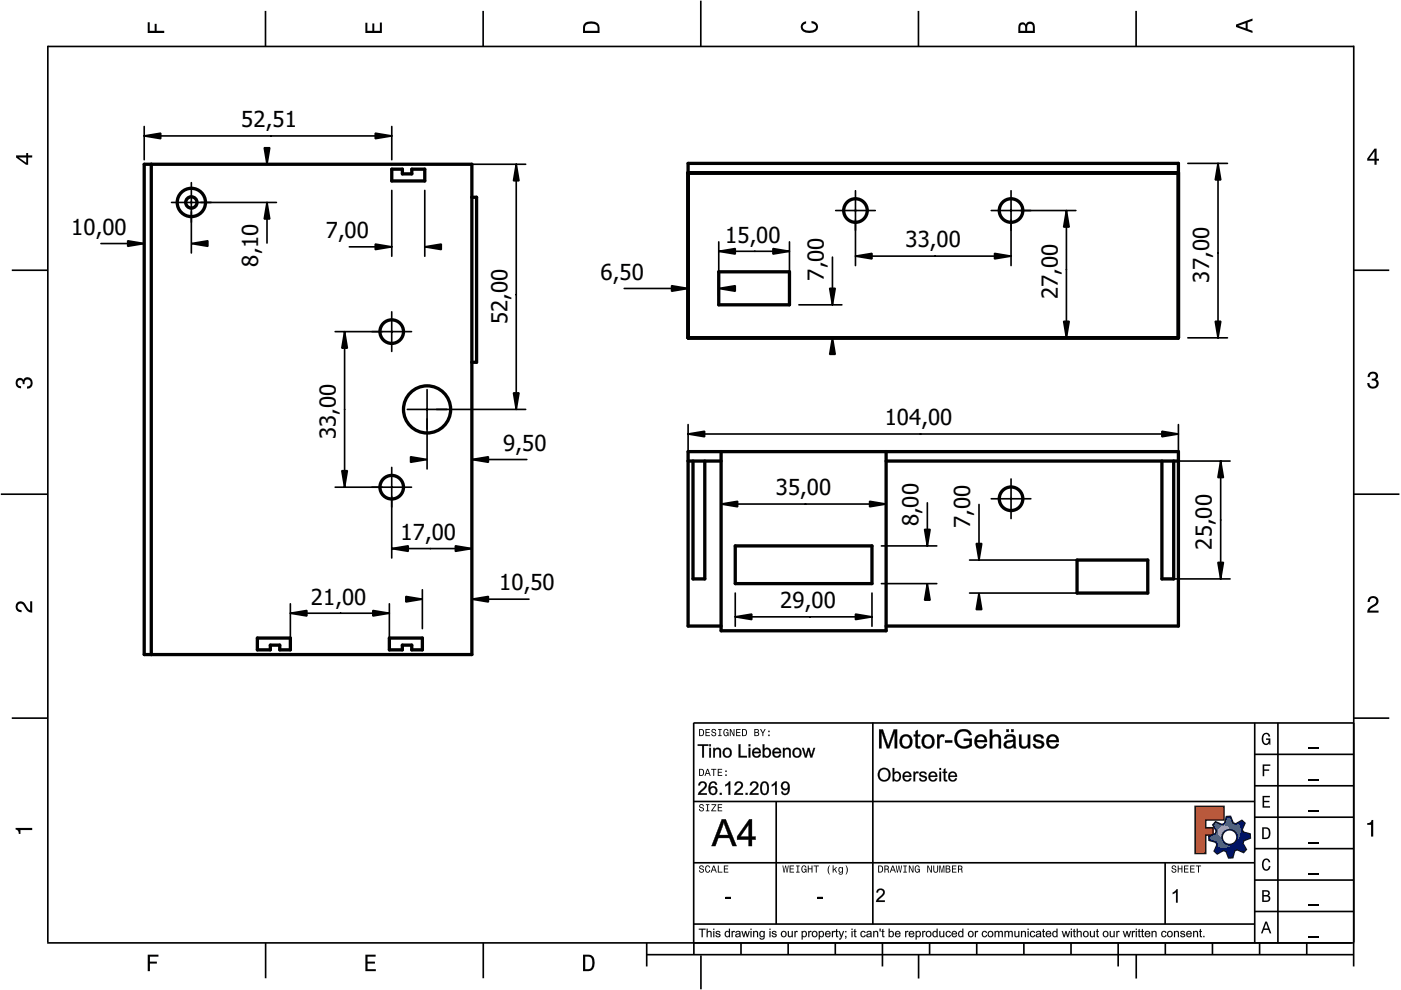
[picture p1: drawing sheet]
<svg xmlns="http://www.w3.org/2000/svg" width="297mm" height="210mm" viewBox="0 0 297 210" stroke-linecap="round" stroke-linejoin="round" font-family="sans-serif">
<defs><g id="words">
<g font-size="4.7">
<text x="51.2" y="27">52,51</text>
<text x="15.1" y="49.8">10,00</text>
<text x="69.1" y="50.5">7,00</text>
<text x="153.7" y="51.4">15,00</text>
<text x="192" y="52.5">33,00</text>
<text x="54.8" y="56.5" transform="rotate(-90 54.8 56.5)">8,10</text>
<text x="127.3" y="59.3">6,50</text>
<text x="174.6" y="59.5" transform="rotate(-90 174.6 59.5)">7,00</text>
<text x="256.4" y="59.9" transform="rotate(-90 256.4 59.9)">37,00</text>
<text x="224.3" y="63.5" transform="rotate(-90 224.3 63.5)">27,00</text>
<text x="107.6" y="68.8" transform="rotate(-90 107.6 68.8)">52,00</text>
<text x="71.2" y="93.1" transform="rotate(-90 71.2 93.1)">33,00</text>
<text x="106.7" y="95.6">9,50</text>
<text x="187.6" y="90.2">104,00</text>
<text x="164.5" y="105">35,00</text>
<text x="194.8" y="111.6" transform="rotate(-90 194.8 111.6)">8,00</text>
<text x="205.7" y="112" transform="rotate(-90 205.7 112)">7,00</text>
<text x="84.9" y="114.5">17,00</text>
<text x="257" y="116.5" transform="rotate(-90 257 116.5)">25,00</text>
<text x="105.9" y="125.2">10,50</text>
<text x="65.9" y="128.2">21,00</text>
<text x="165.4" y="128.9">29,00</text>
</g>
</g></defs>
<g fill="none" stroke="#000" stroke-width=".35">
<path d="M10.1 9.7v190.1M10.1 9.9h277M56.3 2.3v7.5M102.4 2.3v7.5M148.6 .1v9.8M194.7 2.3v7.5M240.9 2.3v7.5M287 9.7v195.2M2.5 57.3h7.5M287.1 57.3h7.4M.2 104.8h10M287 104.8h9.7"/>
<path d="M2.5 152.3h7.5M147 153.3h140.1M147.1 153.3v49.1M185.1 153.2v42.8M266 159.9h21M266 153.3v46.7M270.9 153.3v46.7M287.1 152.3h7.4M147 169.9h119M164.6 169.9v26M266 179.9h21M266 173.3h21"/>
<path d="M266 166.6h21M10 199.9h277.1M56.3 199.9v7.5M102.5 199.9v7.5M137.1 199.9v5M147 195.9h119M147 182.9h119M157.1 199.9v2.5M167.1 199.9v2.5M177.1 199.9v2.5M187.1 199.9v5M197.1 199.9v2.5"/>
<path d="M207.1 199.9v2.5M217.1 199.9v2.5M227.1 199.9v2.5M237.1 199.9v5M247 182.9v13M247.1 199.9v2.5M257.1 199.9v2.5M266 193.3h21M266 186.6h21M267.1 199.9v2.5M277.1 199.9v2.5M137.1 202.4h150"/>
<path d="M148.6 202.6v7.2M194.8 202.4v5.1M240.9 202.4v5.1"/>
</g>
<g fill="#000">
<path d="M31.3 4.7h.4v1.8h1.1v-1.4h.4v1.4h1.6v.5h-3.5z" fill-rule="evenodd"/>
<path d="M77.5 4.8h.4v1.7h1v-1.5h.5v1.5h1.1v-1.7h.5v2.2h-3.5z" fill-rule="evenodd"/>
<path d="M124.1 4.9a2.19 2.19 0 0 0-.5 2.1h3.5v-1.2a1.42 1.42 0 0 0-1.7-1.3zM124.3 5.2a2.14 2.14 0 0 1 2.3 .3l.1 1h-2.7l.1-1z" fill-rule="evenodd"/>
<path d="M170.1 4.9l.8-.4v.5a.7 .7 0 0 0-.7 .5 .7 .7 0 0 0 .3 .8 1.69 1.69 0 0 0 2.5-.6 .9 .9 0 0 0-.9-.8v-.5a1.24 1.24 0 0 1 1.3 1.1 1.24 1.24 0 0 1-1 1.4 2.22 2.22 0 0 1-2.5-.7l-.1-.5z" fill-rule="evenodd"/>
<path d="M216.1 5l-.2 .8v1.2h3.5v-1.3a.98 .98 0 0 0-.7-1.1 .98 .98 0 0 0-1.2 .6 .84 .84 0 0 0-1.4-.2zM216.4 5.3a.54 .54 0 0 1 .7-.1 .54 .54 0 0 1 .3 .6v.7h-1.1zM217.9 5.2a.62 .62 0 0 1 .7-.1 .62 .62 0 0 1 .4 .6v.8h-1.2z" fill-rule="evenodd"/>
<path d="M262.1 5.2v.5l3.5 1.3v-.5l-1.1-.3v-1.4l1.1-.4v-.5zM262.6 5.5l1.5-.6v1.1z" fill-rule="evenodd"/>
<path d="M3.4 32.9v.5l2.1 1.5h.5v-1.5h.8v-.5h-.8v-.5h-.4v.5zM4 33.4h1.6v1.1z" fill-rule="evenodd"/>
<path d="M291.4 31.5l-1.5 2.1v.5h1.5v.8h.5v-.8h.5v-.4h-.5v-2.2zM291.4 32.1v1.6h-1.1z" fill-rule="evenodd"/>
<path d="M3.6 80.4a.86 .86 0 0 1 1.4 .1 1.06 1.06 0 0 1 1.2-.5 1.06 1.06 0 0 1 .7 1.2 1.1 1.1 0 0 1-1.2 1.2v-.4a.71 .71 0 0 0 .8-1 .71 .71 0 0 0-1.3-.1v.6h-.4a.61 .61 0 0 0-.3-.8 .61 .61 0 0 0-.8 .2 .61 .61 0 0 0 .2 .8l.6 .2v.4a1.15 1.15 0 0 1-1.2-.6 1.15 1.15 0 0 1 .3-1.3z" fill-rule="evenodd"/>
<path d="M290.3 79.1a1.08 1.08 0 0 1 1.3-.2 1.08 1.08 0 0 1 .5 1.3l-.4 .2a1.06 1.06 0 0 1 .6 1.3 1.06 1.06 0 0 1-1.2 .7 1.1 1.1 0 0 1-1.2-1.2h.4a.71 .71 0 0 0 1 .8 .71 .71 0 0 0 .1-1.3h-.6v-.4a.61 .61 0 0 0 .8-.3 .61 .61 0 0 0-.2-.8 .61 .61 0 0 0-.8 .2l-.2 .5h-.4z" fill-rule="evenodd"/>
<path d="M3.6 127.8a1.22 1.22 0 0 1 2 .7l.4 .6 .4 .3v-1.9h.4v2.4a1.8 1.8 0 0 1-1.7-1.4 .71 .71 0 0 0-.9-.5 .71 .71 0 0 0-.5 .8 .71 .71 0 0 0 .9 .6v.4a1.18 1.18 0 0 1-1.2-.6 1.18 1.18 0 0 1 .2-1.4z" fill-rule="evenodd"/>
<path d="M290.3 126.7a1.18 1.18 0 0 1 1.9 .3 1.18 1.18 0 0 1-1 1.7l-.5 .3-.3 .5h1.9v.4h-2.4a1.8 1.8 0 0 1 1.4-1.7 .71 .71 0 0 0 .5-.9 .71 .71 0 0 0-.9-.5 .71 .71 0 0 0-.5 .8h-.4z" fill-rule="evenodd"/>
<path d="M148.2 154.6v1.5h.5a.77 .77 0 0 0 .6-.8 .77 .77 0 0 0-.6-.7zM148.4 154.8a.58 .58 0 0 1 .7 .5 .58 .58 0 0 1-.7 .6zM149.6 154.6v1.5h.9v-.2h-.7v-.5h.6v-.2h-.6v-.4h.7v-.2zM151 154.7a.53 .53 0 0 0 0 .6 .53 .53 0 0 0 .6 .2 .32 .32 0 0 1-.3 .5 .32 .32 0 0 1-.3-.4h-.2a.5 .5 0 0 0 .7 .5 .5 .5 0 0 0 .1-.8l-.4-.1a.28 .28 0 0 1-.1-.4 .28 .28 0 0 1 .4-.1 .28 .28 0 0 1 .1 .3h.2a.51 .51 0 0 0-.3-.4 .51 .51 0 0 0-.5 .1zM152.3 154.6v.2h.2v1.1h-.2v.2h.7v-.2h-.3v-1.1h.3v-.2zM153.5 154.7a.81 .81 0 0 0 .5 1.4l.3-.2 .2 .2v-.8h-.6v.1h.4l-.2 .5a.6 .6 0 0 1-.5-.6 .6 .6 0 0 1 .4-.6l.2 .3h.2l-.1-.3a.53 .53 0 0 0-.8 0zM154.7 154.6v1.5h.2v-1.3l.6 1.3h.2v-1.5h-.2v1.2l-.5-1.2zM156.1 154.6v1.5h.9v-.2h-.7v-.5h.6v-.2h-.6v-.4h.7v-.2zM157.3 154.6v1.5h.5a.77 .77 0 0 0 .6-.8 .77 .77 0 0 0-.6-.7zM157.5 154.8a.58 .58 0 0 1 .7 .5 .58 .58 0 0 1-.7 .6zM159.9 154.6v1.5h.6a.42 .42 0 0 0 .5-.3 .42 .42 0 0 0-.3-.5l.2-.2-.1-.4zM160.1 154.8h.3a.23 .23 0 0 1 .3 .2 .23 .23 0 0 1-.3 .2h-.3zM160.1 155.4h.4a.26 .26 0 0 1 .3 .2 .26 .26 0 0 1-.3 .3h-.4zM161.1 154.6l.5 .9v.6h.2v-.6l.5-.9h-.2l-.4 .7-.3-.7zM162.9 155.8v.3h.3v-.3zM162.9 154.9v.3h.3v-.3z" fill-rule="evenodd"/>
<path d="M267.8 155.7a.85 .85 0 0 1 .9-.3 .85 .85 0 0 1 .6 .8h-.3l-.1-.3a.49 .49 0 0 0-.4-.3 .49 .49 0 0 0-.5 .3 1.2 1.2 0 0 0 .4 1.8 .66 .66 0 0 0 .6-.8h-.6v-.3h.9v1.3h-.1l-.1-.3-.3 .3a.85 .85 0 0 1-1.2-.7v-1.1z" fill-rule="evenodd"/>
<path d="M3.3 175.5h3.5v.5h-2.5v.8h-.3a.77 .77 0 0 0-.7-.9z" fill-rule="evenodd"/>
<path d="M148.4 170.6a.53 .53 0 0 0 0 .6 .53 .53 0 0 0 .6 .2 .32 .32 0 0 1-.3 .5 .32 .32 0 0 1-.3-.4h-.2a.5 .5 0 0 0 .7 .6 .5 .5 0 0 0 .1-.9l-.4-.1a.28 .28 0 0 1-.1-.4 .28 .28 0 0 1 .4-.1 .28 .28 0 0 1 .1 .4h.2a.51 .51 0 0 0-.3-.5 .51 .51 0 0 0-.5 .1zM149.7 170.5v.2h.2v1.1h-.2v.2h.7v-.2h-.3v-1.1h.3v-.2zM150.8 170.5v.2h.8l-.8 1.3h1.1v-.2h-.9l.9-1.3zM152.2 170.5v1.5h.9v-.2h-.7v-.5h.6v-.2h-.6v-.4h.7v-.2z" fill-rule="evenodd"/>
<path d="M148.2 163v1.5h.5a.77 .77 0 0 0 .6-.7 .77 .77 0 0 0-.6-.8zM148.4 163.2a.57 .57 0 0 1 .7 .6 .57 .57 0 0 1-.7 .5zM149.9 163l-.5 1.5h.2l.1-.4h.6l.2 .4h.2l-.6-1.5zM150 163.2l.3 .7h-.5zM150.8 163v.2h.4v1.3h.2v-1.3h.5v-.2zM152.2 163v1.5h.9v-.2h-.7v-.5h.6v-.2h-.6v-.4h.7v-.2zM153.8 164.2v.3h.3v-.3zM153.8 163.4v.3h.3v-.3z" fill-rule="evenodd"/>
<path d="M253.4 171h6.1v2.8h-3.9v1.7h1.6v1.5h-1.6v4h-2.2z" fill-rule="evenodd"/>
<path d="M257.7 174.3l-.5 .6 .7 1.3-.2 .6-1.4 .5v.9l1.5 .4 .3 .5-.7 1.4 .7 .5 1.3-.7 .6 .2 .5 1.4 .9-.1 .3-1.4 .6-.3 1.4 .6 .5-.6-.7-1.3 .2-.6 1.4-.5-.1-.9-1.4-.4-.3-.5 .6-1.4-.6-.6-1.3 .8-.6-.2-.5-1.4h-.9l-.4 1.5-.5 .2zM259.1 177.5a1.6 1.6 0 0 1 3.2 0 1.6 1.6 0 0 1-3.2 0z" fill-rule="evenodd"/>
<path d="M267.7 168.7h1.5v.3h-1.2v.8h1.1v.3h-1.1v.8h1.3v.3h-1.6z" fill-rule="evenodd"/>
<path d="M267.7 162.1h1.6v.3h-1.3v.7h1.1v.3h-1.1v1.2h-.3z" fill-rule="evenodd"/>
<path d="M267.6 175.4v2.5h.8a1.37 1.37 0 0 0 .7-2.2 1.56 1.56 0 0 0-1.5-.3zM267.9 175.7a.98 .98 0 0 1 1.2 .7 .98 .98 0 0 1-.7 1.2h-.5z" fill-rule="evenodd"/>
<path d="M289.9 174.5a.77 .77 0 0 0 .9-.6h.4v3.5h-.5v-2.5h-.8z" fill-rule="evenodd"/>
<path d="M148.4 183.6a.53 .53 0 0 0 0 .6 .53 .53 0 0 0 .6 .2 .32 .32 0 0 1-.3 .5 .32 .32 0 0 1-.3-.4h-.2a.5 .5 0 0 0 .7 .6 .5 .5 0 0 0 .1-.9l-.4-.1a.28 .28 0 0 1-.1-.4 .28 .28 0 0 1 .4-.1 .28 .28 0 0 1 .1 .4h.2a.51 .51 0 0 0-.3-.5 .51 .51 0 0 0-.5 .1zM149.6 183.7l-.1 .2a.67 .67 0 0 0 .1 .9 .67 .67 0 0 0 .8 .1l.2-.4h-.2l-.2 .3a.6 .6 0 0 1-.5-.5 .6 .6 0 0 1 .4-.6l.3 .3h.2l-.2-.4a.5 .5 0 0 0-.8 .1zM151.2 183.5l-.5 1.5h.2l.1-.4h.6l.2 .4h.2l-.6-1.5zM151.3 183.7l.3 .7h-.5zM152.2 183.5v1.5h1v-.2h-.8v-1.3zM153.5 183.5v1.5h.9v-.2h-.7v-.5h.6v-.2h-.6v-.4h.7v-.2z" fill-rule="evenodd"/>
<path d="M165.9 183.5l.3 1.5h.1l.3-1.3 .2 1.3h.2l.2-1.5h-.1l-.2 1.3-.2-1.3h-.2l-.2 1.3-.2-1.3zM167.4 183.5v1.5h1v-.2h-.8v-.5h.7v-.2h-.7v-.4h.7v-.2zM168.8 183.5v.2h.3v1.1h-.3v.2h.7v-.2h-.2v-1.1h.2v-.2zM170.1 183.7a.82 .82 0 0 0 .5 1.3l.3-.2 .1 .2v-.8h-.5v.2h.3l-.2 .4a.6 .6 0 0 1-.5-.5 .6 .6 0 0 1 .5-.6l.2 .3h.2l-.2-.4a.53 .53 0 0 0-.7 .1zM171.3 183.5v1.5h.2v-.7h.6v.7h.2v-1.5h-.2v.6h-.6v-.6zM172.5 183.5v.2h.5v1.3h.2v-1.3h.4v-.2zM175.8 183.5a1.35 1.35 0 0 0 .2 1.9 1.84 1.84 0 0 1 0-1.9zM176.5 183.5v1.5h.2v-.4l.2-.2 .4 .6h.2l-.4-.7 .4-.5h-.2l-.6 .6v-.9zM177.9 184a.59 .59 0 0 0-.2 .7 .59 .59 0 0 0 .7 .3l.1-.2a.31 .31 0 0 1-.1 .5 .31 .31 0 0 1-.4-.2h-.2a.47 .47 0 0 0 .5 .4 .47 .47 0 0 0 .4-.5v-1.2h-.2v.2l-.3-.2zM178 184.1l.1-.1a.42 .42 0 0 1 .4 .4 .42 .42 0 0 1-.4 .5l-.1-.3zM179.3 183.5a1.85 1.85 0 0 1 0 1.9 1.22 1.22 0 0 0 0-1.9z" fill-rule="evenodd"/>
<path d="M186.2 183.5v1.5h.5a.77 .77 0 0 0 .6-.7 .77 .77 0 0 0-.6-.8zM186.4 183.7a.58 .58 0 0 1 .6 .6 .58 .58 0 0 1-.6 .5zM187.5 183.5v1.5h.2v-.6a.45 .45 0 0 1 .5 .1 .45 .45 0 0 1 .1 .5h.2l-.2-.7a.42 .42 0 0 0 .1-.5 .42 .42 0 0 0-.4-.3zM187.7 183.7h.2a.26 .26 0 0 1 .4 .3 .26 .26 0 0 1-.4 .2h-.2zM189.2 183.5l-.6 1.5h.2l.2-.4h.6l.1 .4h.2l-.5-1.5zM189.3 183.7l.2 .7h-.4zM189.9 183.5l.3 1.5h.2l.2-1.3 .2 1.3h.2l.3-1.5h-.2l-.2 1.3-.2-1.3h-.2l-.2 1.3-.2-1.3zM191.5 183.5v.2h.3v1.1h-.3v.2h.8v-.2h-.3v-1.1h.3v-.2zM192.7 183.5v1.5h.2v-1.2l.5 1.2h.3v-1.5h-.2v1.2l-.6-1.2zM194.1 183.7a.81 .81 0 0 0 .5 1.3l.3-.2 .1 .2v-.8h-.5v.2h.3l-.2 .4a.6 .6 0 0 1-.5-.5 .6 .6 0 0 1 .5-.6l.2 .3h.2l-.2-.4a.53 .53 0 0 0-.7 .1zM196.6 183.5v1.5h.2v-1.2l.6 1.2h.2v-1.5h-.2v1.2l-.6-1.2zM197.9 183.5v.9a.52 .52 0 0 0 .5 .6 .52 .52 0 0 0 .5-.6v-.9h-.2v.9a.33 .33 0 0 1-.3 .5 .33 .33 0 0 1-.3-.5v-.9zM199.2 183.5v1.5h.1v-1.4l.3 1.4h.2l.3-1.4v1.4h.1v-1.5h-.2l-.3 1.3-.3-1.3zM200.5 183.5v1.5h.6a.42 .42 0 0 0 .4-.3 .42 .42 0 0 0-.2-.5l.2-.2-.1-.4zM200.7 183.7h.3a.23 .23 0 0 1 .3 .2 .23 .23 0 0 1-.3 .2h-.3zM200.7 184.3h.3a.26 .26 0 0 1 .3 .3 .26 .26 0 0 1-.3 .2h-.3zM201.8 183.5v1.5h1v-.2h-.8v-.5h.7v-.2h-.7v-.4h.8v-.2zM203.1 183.5v1.5h.2v-.6a.45 .45 0 0 1 .5 .1 .45 .45 0 0 1 .1 .5h.2l-.2-.7a.42 .42 0 0 0 .1-.5 .42 .42 0 0 0-.4-.3zM203.3 183.7h.3a.26 .26 0 0 1 .3 .3 .26 .26 0 0 1-.4 .2h-.2z" fill-rule="evenodd"/>
<path d="M248.5 183.6a.53 .53 0 0 0 0 .6 .53 .53 0 0 0 .6 .2 .32 .32 0 0 1-.2 .5 .32 .32 0 0 1-.3-.4h-.2a.5 .5 0 0 0 .6 .6 .5 .5 0 0 0 .2-.9l-.4-.1a.28 .28 0 0 1-.1-.4 .28 .28 0 0 1 .3-.1 .28 .28 0 0 1 .2 .4h.2a.51 .51 0 0 0-.3-.5 .51 .51 0 0 0-.6 .1zM249.7 183.5v1.5h.2v-.7h.6v.7h.2v-1.5h-.2v.6h-.6v-.6zM251 183.5v1.5h1v-.2h-.8v-.5h.7v-.2h-.7v-.4h.8v-.2zM252.3 183.5v1.5h1v-.2h-.8v-.5h.7v-.2h-.7v-.4h.8v-.2zM253.5 183.5v.2h.5v1.3h.2v-1.3h.5v-.2z" fill-rule="evenodd"/>
<path d="M268.3 195.4l-1 2.5h.4l.2-.7h1l.3 .7h.3l-.9-2.5zM268.4 195.8l.4 1.1h-.7z" fill-rule="evenodd"/>
<path d="M267.6 188.7v2.5h1a.7 .7 0 0 0 .7-.5 .7 .7 0 0 0-.4-.8 .61 .61 0 0 0 .3-.8 .61 .61 0 0 0-.7-.4zM267.9 189h.6a.38 .38 0 0 1 .4 .4 .38 .38 0 0 1-.5 .4h-.5zM267.9 190.1h.6a.44 .44 0 0 1 .5 .4 .44 .44 0 0 1-.5 .4h-.6z" fill-rule="evenodd"/>
<path d="M267.8 182.3a.85 .85 0 0 1 .9-.3 .85 .85 0 0 1 .6 .8h-.3l-.1-.2a.47 .47 0 0 0-.4-.3 .47 .47 0 0 0-.4 .3 1.21 1.21 0 0 0 .4 1.7 .64 .64 0 0 0 .5-.7h.4a.89 .89 0 0 1-.8 1 .89 .89 0 0 1-1-.7v-1.1z" fill-rule="evenodd"/>
<path d="M31.3 202.4h2.3v.4h-1.8v1.1h1.5v.4h-1.5v1.6h-.5z" fill-rule="evenodd"/>
<path d="M77.5 202.4h2.1v.4h-1.7v1.1h1.6v.4h-1.6v1.2h1.8v.4h-2.2z" fill-rule="evenodd"/>
<path d="M123.6 202.4v3.5h1.2a1.42 1.42 0 0 0 1.3-1.7 1.38 1.38 0 0 0-1.3-1.8zM124.1 202.8l1 .1a1.89 1.89 0 0 1 0 2.5l-1 .1z" fill-rule="evenodd"/>
</g>
<path d="M277.3 158.6h2.2M277.3 178.6h2.2M277.3 172h2.2M277.3 165.3h2.2M277.3 198.6h2.2M277.3 192h2.2M277.3 185.3h2.2" fill="none" stroke="#000" stroke-width=".25"/>
<g fill="#000">
<path d="M153.9 190.2h1v.3h-1zM173.3 190.2h1.1v.3h-1.1zM186.1 188.6a.93 .93 0 0 1 1.4 .2 .93 .93 0 0 1-.5 1.4l-.8 .7h1.4v.3h-1.9a3.2 3.2 0 0 1 1.4-1.6 .54 .54 0 0 0-.2-.9 .54 .54 0 0 0-.7 .6l-.4-.1zM248.6 189.2l.9-.7h.2v2.9h-.4v-2.2l-.7 .4z"/>
<path d="M186.4 154.6h.8l1.1 3.5 1.2-3.5h.7v4.1h-.5v-3.4l-1.1 3.4h-.6l-1.1-3.4v3.4h-.5zM186.4 154.7v4h.5v-3.5l1.2 3.5h.4l1.2-3.4v3.4h.5v-4h-.7l-1.2 3.5-1.1-3.5zM191.2 156a1.5 1.5 0 0 1 2.3 1 1.5 1.5 0 0 1-2 1.7 1.71 1.71 0 0 1-.3-2.7zM191.2 156a1.52 1.52 0 0 0-.3 1.9 1.52 1.52 0 0 0 1.7 .7 1.48 1.48 0 0 0 .7-2.1 1.48 1.48 0 0 0-2.1-.5zM191.5 156.4a1.08 1.08 0 0 0-.2 1.2 1.08 1.08 0 0 0 1 .7 1.1 1.1 0 0 0 .6-1.3 1.1 1.1 0 0 0-1-.8zM191.5 156.4a.96 .96 0 0 1 1.2-.1 .96 .96 0 0 1 .2 1.2 .89 .89 0 0 1-1 .8 .89 .89 0 0 1-.7-1.1zM194.1 155l.5-.3v1.1l.5-.1v.5l-.5-.1v1.7a.31 .31 0 0 0 .1 .4 .31 .31 0 0 0 .4 0l.1 .5a.77 .77 0 0 1-.9-.1 .77 .77 0 0 1-.2-.8v-1.7l-.4 .1v-.5l.4 .1zM194.1 155v.8h-.4v.3h.4v1.7a.69 .69 0 0 0 .3 .8 .69 .69 0 0 0 .8 0l-.1-.4a.36 .36 0 0 1-.4 0 .36 .36 0 0 1-.1-.4v-1.7h.5v-.3h-.5v-1.1zM195.8 156a1.5 1.5 0 0 1 2.4 1 1.5 1.5 0 0 1-2 1.7 1.71 1.71 0 0 1-.4-2.7zM195.9 156a1.52 1.52 0 0 0-.4 1.9 1.52 1.52 0 0 0 1.7 .7 1.48 1.48 0 0 0 .8-2.1 1.48 1.48 0 0 0-2.1-.5zM196.2 156.4a1.08 1.08 0 0 0-.3 1.2 1.08 1.08 0 0 0 1.1 .7 1.1 1.1 0 0 0 .6-1.3 1.1 1.1 0 0 0-1.1-.8zM196.1 156.4a.96 .96 0 0 1 1.3-.1 .96 .96 0 0 1 .2 1.2 .89 .89 0 0 1-1 .8 .89 .89 0 0 1-.7-1.1zM198.7 155.7h.5l-.1 .5a.68 .68 0 0 1 1.2-.3l-.2 .5a.54 .54 0 0 0-.8 .2l-.1 2.1h-.5zM198.7 155.8v2.9h.5v-1.6a.65 .65 0 0 1 .1-.7 .65 .65 0 0 1 .8-.1l.2-.4a.74 .74 0 0 0-1.2 .3v-.4zM200.3 156.9h1.6v.6h-1.6zM200.4 157v.5h1.5v-.5zM202.9 155.1a1.86 1.86 0 0 1 3.1 .7l-.5 .1a1.33 1.33 0 0 0-1.2-.8 1.33 1.33 0 0 0-1.3 .7 2.11 2.11 0 0 0 .4 2.1 1.82 1.82 0 0 0 2.1-.1v-.7h-1.2v-.5h1.8v1.5a2.19 2.19 0 0 1-3.1 .1 2.19 2.19 0 0 1-.1-3.1zM202.9 155.2a2.13 2.13 0 0 0 .1 3 2.13 2.13 0 0 0 3-.1v-1.5h-1.6v.5h1.2v.7a1.64 1.64 0 0 1-2.3 .1 1.64 1.64 0 0 1-.2-2.2 1.36 1.36 0 0 1 1.3-.7 1.36 1.36 0 0 1 1.1 .9l.5-.1a1.84 1.84 0 0 0-3.1-.6zM207 156.1a1.37 1.37 0 0 1 1.6-.3 1.37 1.37 0 0 1 .7 1.6l-2.2-.1a.83 .83 0 0 0 .7 1 .83 .83 0 0 0 1-.6l.5 .1a1.45 1.45 0 0 1-2 .8 1.45 1.45 0 0 1-.6-2zM207 156.1a1.48 1.48 0 0 0-.2 2 1.48 1.48 0 0 0 2 .4l.5-.7-.6-.1a.85 .85 0 0 1-1 .6 .85 .85 0 0 1-.6-1h2.2a1.86 1.86 0 0 0-.6-1.4l-1-.2zM207.4 156.3l-.3 .6h1.6a.77 .77 0 0 0-.4-.7 .77 .77 0 0 0-.9 .1zM207.4 156.3l.3-.2h.5l.4 .3 .2 .6h-1.7zM209.8 154.6h.6v1.5a1.05 1.05 0 0 1 1.2-.4 1.05 1.05 0 0 1 .7 1.1v1.9h-.6v-1.9a.68 .68 0 0 0-.8-.6 .68 .68 0 0 0-.5 .9v1.6h-.6zM209.9 154.7v4h.5l-.1-1.6a.74 .74 0 0 1 .6-1 .74 .74 0 0 1 .9 .7l-.1 1.9h.5v-1.9a1.01 1.01 0 0 0-.7-1.1 1.01 1.01 0 0 0-1.2 .5l.1-1.5zM213.2 156a1.32 1.32 0 0 1 2.1 .4l.1 1.7 .1 .6h-.6v-.4a1.27 1.27 0 0 1-2.1-.2 1.21 1.21 0 0 1 1.5-1.2l.5-.1a.74 .74 0 0 0-.6-.7 .74 .74 0 0 0-.8 .6l-.5-.1zM213.2 156l-.3 .6 .5 .1a.77 .77 0 0 1 .5-.6 .77 .77 0 0 1 .8 .2l.1 .5-1.3 .3a.86 .86 0 0 0-.6 1.2 .86 .86 0 0 0 1.3 .4l.7-.5 .1 .5h.5l-.2-.6v-1.8a1.36 1.36 0 0 0-2.1-.3zM213.5 157.6a.51 .51 0 0 0 .1 .7 .51 .51 0 0 0 .7 0l.4-.4 .1-.7zM213.5 157.5l1.3-.3a.9 .9 0 0 1-.3 1 .9 .9 0 0 1-1.2-.1zM213.3 154.6h.6v.6h-.6zM213.4 154.6v.6h.5v-.6zM214.4 154.6h.5v.6h-.5zM214.4 154.6v.6h.5v-.6zM216 155.7h.6v2.2a.72 .72 0 0 0 .9 .3 .72 .72 0 0 0 .4-.9v-1.6h.5v3h-.5l.1-.5a1.05 1.05 0 0 1-1.1 .5 1.05 1.05 0 0 1-.8-.7zM216.1 155.8v1.8a1.01 1.01 0 0 0 .7 1.1 1.01 1.01 0 0 0 1.2-.6v.6h.4v-2.9h-.5v1.5a.75 .75 0 0 1-.6 1 .75 .75 0 0 1-.8-.9l.1-1.6zM219.2 156l.2-.1a1.21 1.21 0 0 1 1.9 .6l-.5 .1a.64 .64 0 0 0-.6-.5 .64 .64 0 0 0-.6 .5l.6 .3a.94 .94 0 0 1 1 .3 .94 .94 0 0 1 .1 1.1 1.35 1.35 0 0 1-2.4-.5l.6-.1a.67 .67 0 0 0 .6 .6 .67 .67 0 0 0 .7-.6l-.3-.2a1.34 1.34 0 0 1-1.5-1zM219.3 156a.78 .78 0 0 0-.1 .9 .78 .78 0 0 0 .7 .4l.3 .1a.49 .49 0 0 1 .7 .5 .49 .49 0 0 1-.7 .4l-.5-.1-.2-.5-.5 .1a1.23 1.23 0 0 0 1.2 .9 1.23 1.23 0 0 0 1.2-.9 1.39 1.39 0 0 0-1.5-1l-.3-.1a.62 .62 0 0 1 .4-.7 .62 .62 0 0 1 .8 .4v.2l.5-.1a1.22 1.22 0 0 0-2-.5zM222.2 156.1a1.37 1.37 0 0 1 1.6-.3 1.37 1.37 0 0 1 .7 1.6l-2.1-.1a.83 .83 0 0 0 .6 1 .83 .83 0 0 0 1-.6l.5 .1a1.45 1.45 0 0 1-1.9 .8 1.45 1.45 0 0 1-.7-2zM222.2 156.1a1.48 1.48 0 0 0-.1 2 1.48 1.48 0 0 0 1.9 .4l.5-.7-.5-.1a.85 .85 0 0 1-1 .6 .85 .85 0 0 1-.7-1h2.2a1.86 1.86 0 0 0-.6-1.4l-1-.2zM222.6 156.3l-.2 .6h1.6a.77 .77 0 0 0-.5-.7 .77 .77 0 0 0-.9 .1zM222.6 156.3l.4-.2h.4l.4 .3 .2 .6h-1.7z"/>
<path d="M186.4 154.7h.8l1.1 3.4 1.2-3.4h.7v4h-.5v-3.4l-1.2 3.4h-.4l-1.2-3.4v3.4h-.5zM191.2 156a1.47 1.47 0 0 1 2.3 1 1.47 1.47 0 0 1-2 1.6 1.68 1.68 0 0 1-.3-2.6zM191.5 156.4a1.11 1.11 0 0 0-.3 1.2 1.11 1.11 0 0 0 1.1 .7 1.13 1.13 0 0 0 .7-1.3 1.13 1.13 0 0 0-1.1-.9zM194.1 155l.5-.3v1.1h.5v.3h-.5v1.7a.33 .33 0 0 0 .1 .4 .33 .33 0 0 0 .4 0l.1 .5a.72 .72 0 0 1-.9-.1 .72 .72 0 0 1-.2-.8v-1.7h-.4v-.3h.4zM195.9 156a1.47 1.47 0 0 1 2.2 1 1.47 1.47 0 0 1-1.9 1.6 1.68 1.68 0 0 1-.3-2.6zM196.2 156.4a1.11 1.11 0 0 0-.3 1.2 1.11 1.11 0 0 0 1.1 .7 1.13 1.13 0 0 0 .6-1.3 1.13 1.13 0 0 0-1.1-.9zM198.7 155.8h.4v.4a.7 .7 0 0 1 1.2-.3l-.2 .4a.64 .64 0 0 0-.8 .1 .64 .64 0 0 0-.1 .7v1.6h-.5zM200.4 157h1.5v.5h-1.5zM202.9 155.1a1.86 1.86 0 0 1 3.1 .7l-.5 .1a1.4 1.4 0 0 0-1.8-.7 1.4 1.4 0 0 0-.8 1.8 1.56 1.56 0 0 0 2.6 .8v-.7h-1.1v-.5h1.6v1.5a2.16 2.16 0 0 1-3 .1 2.16 2.16 0 0 1-.1-3.1zM207 156.1a1.35 1.35 0 0 1 1.6-.3 1.35 1.35 0 0 1 .7 1.5h-2.2a.84 .84 0 0 0 .6 1 .84 .84 0 0 0 1-.6l.6 .1a1.42 1.42 0 0 1-2 .8 1.42 1.42 0 0 1-.6-2zM207.4 156.3l-.3 .6h1.7a.8 .8 0 0 0-.5-.7 .8 .8 0 0 0-.9 .1zM209.9 154.7h.5v1.4a1.04 1.04 0 0 1 1.2-.4 1.04 1.04 0 0 1 .6 1.1v1.9h-.5v-1.9a.71 .71 0 0 0-.8-.7 .71 .71 0 0 0-.5 1v1.6h-.5zM213.2 156a1.4 1.4 0 0 1 2.1 .3l.2 2.4h-.5l-.1-.4a1.19 1.19 0 0 1-2.1-.4 1.19 1.19 0 0 1 1.5-1h.3a.41 .41 0 0 0 .2-.5 .41 .41 0 0 0-.4-.3l-.8 .1-.2 .5-.5-.1zM213.5 157.6a.54 .54 0 0 0 0 .7 .54 .54 0 0 0 .8 0 .89 .89 0 0 0 .5-1.1zM213.4 154.6h.5v.6h-.5zM214.4 154.6h.5v.6h-.5zM216.1 155.8h.5v1.6a.73 .73 0 0 0 .7 .9 .73 .73 0 0 0 .6-1v-1.5h.5v2.9h-.4v-.5a1.03 1.03 0 0 1-1.3 .5 1.03 1.03 0 0 1-.6-1.1zM219.3 156a1.22 1.22 0 0 1 2 .5l-.5 .1a.65 .65 0 0 0-.6-.5 .65 .65 0 0 0-.6 .5l.3 .2a1.32 1.32 0 0 1 1.5 1.2 1.27 1.27 0 0 1-1.3 .7 1.27 1.27 0 0 1-1.1-.9l.5-.1a.7 .7 0 0 0 .7 .6 .7 .7 0 0 0 .6-.6l-.2-.2a1.66 1.66 0 0 1-1.5-1zM222.2 156.1a1.35 1.35 0 0 1 1.6-.3 1.35 1.35 0 0 1 .7 1.5h-2.2a.84 .84 0 0 0 .7 1 .84 .84 0 0 0 1-.6l.5 .1a1.42 1.42 0 0 1-1.9 .8 1.42 1.42 0 0 1-.7-2zM222.6 156.3l-.2 .6h1.6a.8 .8 0 0 0-.5-.7 .8 .8 0 0 0-.9 .1z"/>
<path d="M147.9 157.8h2.3v.4l-1-.1 .1 2.5h-.5l.1-2.5-1 .1zM148 157.8v.3h.9v2.5h.3v-2.5h1v-.3zM150.4 157.8h.4v.4h-.4zM150.4 157.8v.4h.3v-.4zM150.4 158.6h.4v2h-.4zM150.4 158.6v2h.3v-2zM151.2 158.6h.4l-.1 .3a.73 .73 0 0 1 .9-.4 .73 .73 0 0 1 .5 .9v1.2h-.4v-1.2a.47 .47 0 0 0-.5-.6 .47 .47 0 0 0-.4 .7v1.1h-.4zM151.2 158.6v2h.4l-.1-1.1a.52 .52 0 0 1 .5-.7 .52 .52 0 0 1 .6 .6l-.1 1.2h.4l-.1-1.6a.73 .73 0 0 0-.6-.5 .73 .73 0 0 0-.7 .5v-.4zM153.5 158.7a1.04 1.04 0 0 1 1.5 .2 1.04 1.04 0 0 1-.2 1.5 1.04 1.04 0 0 1-1.5-.2v-1zM153.6 158.8a1.05 1.05 0 0 0-.3 1.2 1.05 1.05 0 0 0 1.2 .6 1.03 1.03 0 0 0 .5-1.5 1.03 1.03 0 0 0-1.4-.3zM153.8 159a.72 .72 0 0 0-.2 .9 .72 .72 0 0 0 .9 .4 .7 .7 0 0 0 .3-1 .7 .7 0 0 0-1-.3zM153.7 159a.76 .76 0 0 1 1.2 .4 .76 .76 0 0 1-.7 1 .83 .83 0 0 1-.5-1.4zM156.6 157.8h.4v2.5l1.4-.1v.4h-1.8zM156.6 157.8v2.8h1.8v-.3h-1.4v-2.5zM158.7 157.8h.4v.4h-.4zM158.7 157.8v.4h.4v-.4zM158.7 158.6h.4v2h-.4zM158.7 158.6v2h.4v-2zM159.7 158.8a.96 .96 0 0 1 1.2-.2 .96 .96 0 0 1 .4 1.1h-1.5a.57 .57 0 0 0 .5 .6 .57 .57 0 0 0 .7-.4l.3 .1a.85 .85 0 0 1-1.2 .6 1.15 1.15 0 0 1-.4-1.8zM159.7 158.8a1.01 1.01 0 0 0 0 1.5 1.01 1.01 0 0 0 1.4 0l.2-.3h-.3a.59 .59 0 0 1-.8 .4 .59 .59 0 0 1-.4-.7h1.5a.92 .92 0 0 0-.5-1 .92 .92 0 0 0-1.1 .1zM160 159l-.2 .4h1.2l-.4-.5zM160 159l.4-.2 .3 .1 .3 .5h-1.2zM161.7 157.8h.4v1a.76 .76 0 0 1 1.3 .2 1.03 1.03 0 0 1 0 1.2 1.03 1.03 0 0 1-1.2 .3l-.2-.1 .1 .2h-.4zM161.7 157.8v2.8h.3v-.3a.84 .84 0 0 0 1.1 .2 .84 .84 0 0 0 .3-1.1 .77 .77 0 0 0-.5-.8 .77 .77 0 0 0-.9 .3l.1-1.1zM162.2 159a.73 .73 0 0 0-.2 .9 .73 .73 0 0 0 .8 .4 .75 .75 0 0 0 .3-.8 .75 .75 0 0 0-.7-.6zM162.2 159a.64 .64 0 0 1 .8 0 .64 .64 0 0 1 .1 .8 .53 .53 0 0 1-.4 .6 .53 .53 0 0 1-.6-.3l-.1-.5zM164 158.8a.96 .96 0 0 1 1.2-.2 .96 .96 0 0 1 .4 1.1h-1.5a.57 .57 0 0 0 .5 .6 .57 .57 0 0 0 .6-.4l.4 .1a.85 .85 0 0 1-1.2 .6 1.15 1.15 0 0 1-.4-1.8zM164 158.8a1.01 1.01 0 0 0 0 1.5 1.01 1.01 0 0 0 1.4 0l.2-.3h-.4a.59 .59 0 0 1-.7 .4 .59 .59 0 0 1-.4-.7h1.5a.92 .92 0 0 0-.5-1 .92 .92 0 0 0-1.1 .1zM164.3 159l-.2 .4h1.1l-.3-.5zM164.3 159l.4-.2 .3 .1 .3 .5h-1.2zM166 158.6h.3v.3a.73 .73 0 0 1 .9-.4 .73 .73 0 0 1 .5 .9v1.2h-.4v-1.2a.47 .47 0 0 0-.6-.6 .47 .47 0 0 0-.3 .7v1.1h-.4zM166 158.6v2h.4l-.1-1.1a.52 .52 0 0 1 .4-.7 .52 .52 0 0 1 .6 .6v1.2h.3v-1.6a.73 .73 0 0 0-.6-.5 .73 .73 0 0 0-.7 .5v-.4zM168.3 158.7a1.04 1.04 0 0 1 1.5 .2 1.04 1.04 0 0 1-.2 1.5 1.04 1.04 0 0 1-1.5-.2l-.1-1zM168.3 158.8a1.05 1.05 0 0 0-.2 1.2 1.05 1.05 0 0 0 1.2 .6 1.03 1.03 0 0 0 .5-1.5 1.03 1.03 0 0 0-1.5-.3zM168.6 159a.72 .72 0 0 0-.2 .9 .72 .72 0 0 0 .9 .4 .7 .7 0 0 0 .2-1 .7 .7 0 0 0-.9-.3zM168.5 159a.76 .76 0 0 1 1.2 .4 .76 .76 0 0 1-.7 1 .83 .83 0 0 1-.5-1.4zM170 158.6h.4l.4 1.6 .4-1.6h.4l.4 1.5 .5-1.5h.4l-.7 2h-.4l-.4-1.5-.4 1.5h-.4zM170.1 158.6l.6 2h.3l.4-1.6 .4 1.6h.4l.6-2h-.3l-.5 1.6-.4-1.6h-.3l-.5 1.6-.4-1.6z"/>
<path d="M148 157.8h2.2v.3h-1v2.5h-.3v-2.5h-.9zM150.4 157.8h.3v.4h-.3zM150.4 158.6h.3v2h-.3zM151.2 158.6h.3v.3a.72 .72 0 0 1 .9-.3 .72 .72 0 0 1 .5 .8v1.2h-.4v-1.2a.5 .5 0 0 0-.5-.6 .5 .5 0 0 0-.4 .7v1.1h-.4zM153.6 158.8a1.01 1.01 0 0 1 1.4 .2 1.01 1.01 0 0 1-.2 1.4 1.01 1.01 0 0 1-1.4-.2l-.1-.9zM153.8 159a.75 .75 0 0 0-.2 .9 .75 .75 0 0 0 .9 .4 .73 .73 0 0 0 .3-1 .73 .73 0 0 0-1-.3zM156.6 157.8h.4v2.5h1.4v.3h-1.8zM158.7 157.8h.4v.4h-.4zM158.7 158.6h.4v2h-.4zM159.7 158.8a.94 .94 0 0 1 1.1-.2 .94 .94 0 0 1 .5 1.1h-1.5a.59 .59 0 0 0 .5 .6 .59 .59 0 0 0 .7-.3h.3a1 1 0 0 1-1.4 .5 1 1 0 0 1-.3-1.5zM160 159l-.2 .4h1.2a.56 .56 0 0 0-.4-.5 .56 .56 0 0 0-.6 .1zM161.7 157.8h.4v1a.89 .89 0 0 1 1.1 0 .89 .89 0 0 1 .2 1.1 .79 .79 0 0 1-.5 .7 .79 .79 0 0 1-.9-.2v.2h-.3zM162.2 159a.73 .73 0 0 0-.2 .9 .73 .73 0 0 0 .8 .4 .74 .74 0 0 0 .4-.9 .74 .74 0 0 0-.9-.5zM164 158.8a.94 .94 0 0 1 1.1-.2 .94 .94 0 0 1 .5 1.1h-1.5a.59 .59 0 0 0 .4 .6 .59 .59 0 0 0 .7-.3h.4a1 1 0 0 1-1.4 .5 1 1 0 0 1-.3-1.5zM164.3 159l-.2 .4h1.1a.56 .56 0 0 0-.3-.5 .56 .56 0 0 0-.6 .1zM166 158.6h.3v.3a.72 .72 0 0 1 .9-.3 .72 .72 0 0 1 .4 .8v1.2h-.3v-1.2a.5 .5 0 0 0-.6-.6 .5 .5 0 0 0-.3 .7v1.1h-.4zM168.3 158.8a1.01 1.01 0 0 1 1.5 .2 1.01 1.01 0 0 1-.2 1.4 1.01 1.01 0 0 1-1.5-.2v-.9zM168.5 159a.75 .75 0 0 0-.1 .9 .75 .75 0 0 0 .9 .4 .73 .73 0 0 0 .3-1 .73 .73 0 0 0-1.1-.3zM170.1 158.6h.3l.4 1.6 .5-1.6h.3l.4 1.5 .5-1.5h.3l-.6 2h-.4l-.4-1.5-.4 1.5h-.3z"/>
<path d="M148.3 165.9a.93 .93 0 0 1 1.5 .2 .93 .93 0 0 1-.6 1.3l-.7 .8h1.4v.3h-1.9a3.2 3.2 0 0 1 1.3-1.6 .54 .54 0 0 0-.2-.9 .54 .54 0 0 0-.7 .5h-.3zM150.5 166a.85 .85 0 0 1 .9-.3 .85 .85 0 0 1 .6 .7h-.3a.59 .59 0 0 0-.8-.4 .59 .59 0 0 0-.3 .8v.3a.9 .9 0 0 1 1.4 .2 .9 .9 0 0 1-.8 1.3 1.26 1.26 0 0 1-1-1.8zM150.8 167.2a.64 .64 0 0 0 0 .9 .64 .64 0 0 0 .9-.1 .64 .64 0 0 0-.2-.9l-.5-.1zM152.6 168.1h.4v.4h-.4zM153.8 166.4l.8-.7h.2v2.8h-.3v-2.2l-.7 .4zM156 165.9a.93 .93 0 0 1 1.4 .2 .93 .93 0 0 1-.5 1.3l-.8 .8h1.4v.3h-1.8l.1-.5 .4-.4a1.2 1.2 0 0 0 .8-1.5 .55 .55 0 0 0-.6-.1 .55 .55 0 0 0-.3 .5h-.4zM158.1 168.1h.4v.4h-.4zM159.3 165.9a.93 .93 0 0 1 1.4 .2 .93 .93 0 0 1-.5 1.3l-.8 .8h1.4v.3h-1.9a3.2 3.2 0 0 1 1.4-1.6 .54 .54 0 0 0-.2-.9 .54 .54 0 0 0-.7 .5h-.4zM161.6 165.8a.95 .95 0 0 1 1 .1 .95 .95 0 0 1 .4 1 1.19 1.19 0 0 1-1.2 1.6 1.93 1.93 0 0 1-.3-2.5zM161.8 166.1a1.92 1.92 0 0 0 .1 2.2h.3a1.75 1.75 0 0 0 0-2.3zM163.6 166.4l.9-.7h.2v2.8h-.4v-2.2l-.7 .4zM165.8 165.9a1.01 1.01 0 0 1 1.3 0 1.01 1.01 0 0 1 .3 1.1 1.12 1.12 0 0 1-.2 1.2 1.12 1.12 0 0 1-1.2 .3l-.4-.6 .4-.1a.59 .59 0 0 0 .7 .4 .59 .59 0 0 0 .4-.7v-.3a.89 .89 0 0 1-1.3 .1 .89 .89 0 0 1 0-1.4zM165.8 166.6a.65 .65 0 0 0 1.3 0 .65 .65 0 0 0-1.3 0z"/>
<path d="M148.3 165.9a.95 .95 0 0 1 1.5 .2 .95 .95 0 0 1-.5 1.4l-.8 .7h1.4v.3h-1.9l.1-.5 .6-.5a.95 .95 0 0 0 .6-1.4 .53 .53 0 0 0-.6-.1 .53 .53 0 0 0-.3 .6l-.4-.1zM148.3 165.9l-.2 .6h.3a.58 .58 0 0 1 .9-.5 .58 .58 0 0 1-.1 1.1l-.9 .8-.3 .6h1.9v-.3h-1.5l.6-.6a1.07 1.07 0 0 0 .4-1.8l-.7-.1zM150.5 166a.84 .84 0 0 1 .9-.4 .84 .84 0 0 1 .6 .8h-.3l-.1-.3a.62 .62 0 0 0-.8 0 .62 .62 0 0 0-.2 .7v.3a.87 .87 0 0 1 1.1-.3 .87 .87 0 0 1 .4 1.1 .95 .95 0 0 1-1.2 .7 .95 .95 0 0 1-.7-1.1l.1-1zM150.5 166a2.16 2.16 0 0 0 .2 2.4 .87 .87 0 0 0 1.3-.7 .87 .87 0 0 0-1.3-.8l-.2 .3 .1-.8 .3-.3a.46 .46 0 0 1 .5-.1 .46 .46 0 0 1 .3 .4h.3a.83 .83 0 0 0-.6-.7 .83 .83 0 0 0-.9 .3zM150.6 167.7a.6 .6 0 0 0 1.2 0 .6 .6 0 0 0-1.2 0zM150.8 167.1a.62 .62 0 0 1 .8 .1 .62 .62 0 0 1 0 .8 .62 .62 0 0 1-.8 .1l-.2-.5zM152.6 168.1h.4v.4h-.4zM152.6 168.1v.4h.4v-.4zM153.7 166.4l.6-.4a.4 .4 0 0 1 .5-.3v2.8h-.4l.1-2.2-.8 .5zM153.8 166.4v.3l.7-.5v2.3h.3v-2.8h-.2l-.3 .4zM156 165.9a.95 .95 0 0 1 1.5 .2 .95 .95 0 0 1-.6 1.4l-.8 .7h1.5v.3h-2l.2-.5 .6-.5a.95 .95 0 0 0 .6-1.4 .53 .53 0 0 0-.6-.1 .53 .53 0 0 0-.3 .6l-.4-.1zM156 165.9l-.3 .6h.4a.58 .58 0 0 1 .9-.5 .58 .58 0 0 1-.1 1.1l-.9 .8-.3 .6h1.8v-.3h-1.4l.6-.6a1.07 1.07 0 0 0 .4-1.8l-.7-.1zM158.1 168.1h.4v.4h-.4zM158.1 168.1v.4h.4v-.4zM159.3 165.9a.95 .95 0 0 1 1.4 .2 .95 .95 0 0 1-.5 1.4l-.8 .7h1.4v.3h-1.9l.2-.5 .5-.5a.95 .95 0 0 0 .7-1.4 .53 .53 0 0 0-.6-.1 .53 .53 0 0 0-.3 .6l-.4-.1zM159.3 165.9l-.3 .6h.4a.58 .58 0 0 1 .9-.5 .58 .58 0 0 1-.1 1.1l-1 .8-.3 .6h1.9v-.3h-1.4l.5-.6a1.07 1.07 0 0 0 .5-1.8l-.7-.1zM161.6 165.8a1.04 1.04 0 0 1 1.2 .1 1.04 1.04 0 0 1 .2 1.2 1.06 1.06 0 0 1-.2 1.2 1.06 1.06 0 0 1-1.2 .2 2.18 2.18 0 0 1 0-2.7zM161.6 165.9a2.3 2.3 0 0 0-.1 2.4 .91 .91 0 0 0 1 .1 .91 .91 0 0 0 .5-1 1.2 1.2 0 0 0-1.1-1.7zM161.7 166.2a2.16 2.16 0 0 0 .3 2h.2a1.74 1.74 0 0 0 0-2.2zM161.8 166h.5a1.76 1.76 0 0 1 0 2.3h-.4a1.93 1.93 0 0 1-.1-2.3zM163.6 166.4l.5-.4a.4 .4 0 0 1 .6-.3v2.8h-.4l.1-2.2-.8 .5zM163.6 166.4l.1 .3 .7-.5-.1 2.3h.4v-2.8h-.2l-.3 .4zM165.8 165.9a1.04 1.04 0 0 1 1.3 0 1.04 1.04 0 0 1 .4 1.1 1.15 1.15 0 0 1-.3 1.2 1.15 1.15 0 0 1-1.2 .3l-.3-.2-.1-.5h.4a.56 .56 0 0 0 .7 .4 .56 .56 0 0 0 .4-.7v-.3a.84 .84 0 0 1-1 .3 .84 .84 0 0 1-.6-.9zM165.9 166a.86 .86 0 0 0-.1 1.3 .86 .86 0 0 0 1.3-.2v.1a.71 .71 0 0 1-.2 .9 .71 .71 0 0 1-.9-.1v-.2l-.4 .1a.92 .92 0 0 0 1.2 .6 .92 .92 0 0 0 .6-1.1 1.15 1.15 0 0 0-1.2-1.7zM165.9 166.6a.57 .57 0 0 0 1.1 0 .57 .57 0 0 0-1.1 0zM165.8 166.6a.65 .65 0 0 1 1.3 0 .65 .65 0 0 1-1.3 0z"/>
<path d="M153 173.7h.9l2.3 5.7h-.9l-.6-1.7h-2.4l-.6 1.7h-.9zM153 173.7l-2.1 5.7h.8l.6-1.8h2.4l.6 1.8h.9l-2.3-5.7zM153.4 174.3l-.1 .8-.8 2h1.9zM153.4 174.3l1.1 2.8h-2.1zM158.8 173.7h.7l-.1 3.7 .8-.1v.8l-.8-.1 .1 1.4h-.8v-1.4l-2.5 .1v-.7zM158.9 173.7l-2.6 3.7v.6h2.5l-.1 1.4h.7v-1.4h.8v-.6h-.8v-3.7zM158.7 174.8l-1.7 2.6h1.7zM158.8 174.7v2.7h-1.9z"/>
<path d="M153 173.7h.9l2.3 5.7h-.9l-.6-1.7h-2.4l-.6 1.7h-.8zM153.4 174.3l-.9 2.8h1.9zM158.9 173.7h.5v3.7h.8v.6h-.8v1.4h-.7v-1.4h-2.4v-.6zM158.7 174.8l-1.7 2.6h1.7z"/>
<path d="M186.5 163.2a1.42 1.42 0 0 1 2 .1 1.42 1.42 0 0 1-.1 2 1.42 1.42 0 0 1-2-.1 1.72 1.72 0 0 1 .1-2zM186.5 163.2a1.41 1.41 0 0 0 0 2.1 1.41 1.41 0 0 0 2.1-.3 1.4 1.4 0 0 0-.2-1.8 1.4 1.4 0 0 0-1.9 0zM186.8 163.4a1.1 1.1 0 0 0-.2 1.4 1.1 1.1 0 0 0 1.3 .4 1.11 1.11 0 0 0 .5-1.4 1.11 1.11 0 0 0-1.4-.6zM186.8 163.4a1.08 1.08 0 0 1 1.4 .1 1.08 1.08 0 0 1 0 1.5 1.08 1.08 0 0 1-1.4 .1l-.3-.8zM189.2 162.8h.4v1a.77 .77 0 0 1 1.3 .2 1.04 1.04 0 0 1 0 1.2 1.04 1.04 0 0 1-1.2 .4l-.1-.2v.3h-.4zM189.3 162.8v2.9h.3v-.4a.86 .86 0 0 0 1.1 .2 .86 .86 0 0 0 .3-1.1 .79 .79 0 0 0-.5-.8 .79 .79 0 0 0-.9 .3v-1.1zM189.8 164.1a.73 .73 0 0 0-.2 .8 .73 .73 0 0 0 .8 .4 .8 .8 0 0 0 .3-.8 .8 .8 0 0 0-.7-.6zM189.7 164a.64 .64 0 0 1 .9 0 .64 .64 0 0 1 .1 .9 .53 .53 0 0 1-.4 .5 .53 .53 0 0 1-.6-.2l-.1-.6zM191.6 163.8a.97 .97 0 0 1 1.2-.1 .97 .97 0 0 1 .4 1h-1.5a.59 .59 0 0 0 .5 .7 .59 .59 0 0 0 .7-.4h.4a1.04 1.04 0 0 1-1.5 .6 1.04 1.04 0 0 1-.3-1.5zM191.6 163.9a1.04 1.04 0 0 0 0 1.4 1.04 1.04 0 0 0 1.4 .1l.2-.4h-.3a.6 .6 0 0 1-.8 .4 .6 .6 0 0 1-.4-.7h1.5a.94 .94 0 0 0-.5-1 .94 .94 0 0 0-1.1 .2zM191.9 164l-.2 .4h1.2l-.4-.5zM191.9 164l.6-.1 .3 .1 .1 .5h-1.2zM193.7 163.6h.3v.3a.48 .48 0 0 1 .8-.2l-.1 .3a.38 .38 0 0 0-.6 .2l-.1 1.5h-.3zM193.7 163.6v2.1h.3v-1.1a.46 .46 0 0 1 .1-.6 .46 .46 0 0 1 .6 0l.1-.3-.5-.1-.3 .3v-.3zM195 163.8l.1-.1a.89 .89 0 0 1 1.4 .5h-.4a.43 .43 0 0 0-.4-.3 .43 .43 0 0 0-.4 .3l.4 .2a.68 .68 0 0 1 .9 .7 .68 .68 0 0 1-.9 .6 .74 .74 0 0 1-.9-.7h.4a.52 .52 0 0 0 .4 .4 .52 .52 0 0 0 .6-.3l-.2-.2a.92 .92 0 0 1-1.1-.9zM195.1 163.8a.63 .63 0 0 0 0 .7 .63 .63 0 0 0 .6 .3l.5 .2a.5 .5 0 0 1-.5 .4 .5 .5 0 0 1-.5-.4l-.4 .1a.84 .84 0 0 0 .9 .6 .84 .84 0 0 0 .8-.8l-.3-.3-1-.4a.47 .47 0 0 1 .5-.4 .47 .47 0 0 1 .4 .4l.4-.1a.89 .89 0 0 0-1.4-.3zM197.1 163.8a.97 .97 0 0 1 1.2-.1 .97 .97 0 0 1 .4 1h-1.5a.59 .59 0 0 0 .5 .7 .59 .59 0 0 0 .7-.4h.3a1.04 1.04 0 0 1-1.4 .6 1.04 1.04 0 0 1-.4-1.5zM197.1 163.9a1.04 1.04 0 0 0-.1 1.4 1.04 1.04 0 0 0 1.5 .1l.2-.4h-.3a.6 .6 0 0 1-.8 .4 .6 .6 0 0 1-.4-.7h1.5a.94 .94 0 0 0-.5-1 .94 .94 0 0 0-1.1 .2zM197.4 164l-.2 .4h1.2l-.4-.5zM197.4 164l.6-.1 .2 .1 .2 .5h-1.2zM199.1 162.8h.4v.5h-.4zM199.2 162.8v.4h.3v-.4zM199.1 163.6h.4v2.1h-.4zM199.2 163.6v2.1h.3v-2.1zM200.1 163.1l.4-.2-.1 .7h.4v.3h-.4l.1 1.2v.2h.3l.1 .4a.55 .55 0 0 1-.6-.1 .55 .55 0 0 1-.2-.5v-1.2h-.3v-.3h.3zM200.1 163.1v.5h-.3v.3h.3v1.2a.49 .49 0 0 0 .2 .5 .49 .49 0 0 0 .5 0v-.2a.25 .25 0 0 1-.3 0 .25 .25 0 0 1-.1-.3v-1.2h.4v-.3h-.4v-.7zM201.3 163.8a.97 .97 0 0 1 1.1-.1 .97 .97 0 0 1 .5 1h-1.5a.59 .59 0 0 0 .5 .7 .59 .59 0 0 0 .6-.4h.4a1.04 1.04 0 0 1-1.4 .6 1.04 1.04 0 0 1-.4-1.5zM201.3 163.9a1.04 1.04 0 0 0-.1 1.4 1.04 1.04 0 0 0 1.5 .1l.2-.4h-.4a.6 .6 0 0 1-.7 .4 .6 .6 0 0 1-.4-.7h1.5a.94 .94 0 0 0-.5-1 .94 .94 0 0 0-1.1 .2zM201.6 164l-.2 .4h1.1l-.4-.5zM201.6 164l.6-.1 .2 .1 .2 .5h-1.2z"/>
<path d="M186.5 163.2a1.4 1.4 0 0 1 1.9 .1 1.4 1.4 0 0 1 0 2 1.4 1.4 0 0 1-2-.1 1.7 1.7 0 0 1 .1-2zM186.8 163.4a1.1 1.1 0 0 0-.2 1.5 1.1 1.1 0 0 0 1.5 .2 1.12 1.12 0 0 0 .3-1.4 1.12 1.12 0 0 0-1.4-.5zM189.3 162.8h.3v1a.9 .9 0 0 1 1.2 0 .9 .9 0 0 1 .2 1.1 .81 .81 0 0 1-.6 .8 .81 .81 0 0 1-.8-.3v.3h-.3zM189.7 164.1a.75 .75 0 0 0-.1 .8 .75 .75 0 0 0 .8 .4 .75 .75 0 0 0 .3-.9 .75 .75 0 0 0-.8-.5zM191.6 163.9a.96 .96 0 0 1 1.2-.2 .96 .96 0 0 1 .4 1h-1.5a.6 .6 0 0 0 .5 .7 .6 .6 0 0 0 .7-.4h.3a1.02 1.02 0 0 1-1.4 .6 1.02 1.02 0 0 1-.3-1.5zM191.9 164l-.2 .4h1.2a.57 .57 0 0 0-.4-.5 .57 .57 0 0 0-.6 .1zM193.7 163.6h.3v.3l.2-.3h.4l.2 .1-.1 .3a.46 .46 0 0 0-.6 .1 .46 .46 0 0 0-.1 .5v1.1h-.3zM195 163.8a.89 .89 0 0 1 1.5 .3l-.4 .1a.4 .4 0 0 0-.4-.4 .4 .4 0 0 0-.4 .5l.2 .1a.87 .87 0 0 1 1 .8 .91 .91 0 0 1-.9 .5 .91 .91 0 0 1-.8-.6l.4-.1a.46 .46 0 0 0 .5 .5 .46 .46 0 0 0 .4-.6h-.1a.9 .9 0 0 1-1.1-.9zM197.1 163.9a.96 .96 0 0 1 1.1-.2 .96 .96 0 0 1 .5 1h-1.5a.6 .6 0 0 0 .5 .7 .6 .6 0 0 0 .7-.4h.3a1.02 1.02 0 0 1-1.4 .6 1.02 1.02 0 0 1-.3-1.5zM197.4 164l-.2 .4h1.2a.57 .57 0 0 0-.4-.5 .57 .57 0 0 0-.6 .1zM199.2 162.8h.3v.4h-.3zM199.2 163.6h.3v2.1h-.3zM200.1 163.1l.3-.2v.7h.4v.3h-.4v1.2l.1 .2 .3 .1v.3a.51 .51 0 0 1-.5-.1 .51 .51 0 0 1-.2-.5v-1.2h-.3v-.3h.3zM201.3 163.9a.96 .96 0 0 1 1.1-.2 .96 .96 0 0 1 .5 1h-1.5a.6 .6 0 0 0 .4 .7 .6 .6 0 0 0 .7-.4h.4a1.02 1.02 0 0 1-1.4 .6 1.02 1.02 0 0 1-.4-1.5zM201.6 164l-.2 .4h1.1a.57 .57 0 0 0-.3-.5 .57 .57 0 0 0-.6 .1z"/>
<path d="M148.2 196.9h1.4v.2h-.6v1.6h-.3l.1-1.6h-.6zM148.2 196.9v.2h.6v1.6h.2v-1.6h.6v-.2zM149.8 196.9h.3l-.1 .6a.47 .47 0 0 1 .6-.1 .47 .47 0 0 1 .3 .5v.8h-.3v-.8a.3 .3 0 0 0-.3-.3 .3 .3 0 0 0-.2 .4v.7h-.3zM149.8 196.9v1.8h.2v-.7a.33 .33 0 0 1 .3-.4 .33 .33 0 0 1 .4 .3v.8h.2v-.8a.45 .45 0 0 0-.3-.5 .45 .45 0 0 0-.6 .2v-.7zM151.2 196.9h.3v.3h-.3zM151.2 196.9v.3h.2v-.3zM151.2 197.4h.3v1.3h-.3zM151.2 197.4v1.3h.2v-1.3zM151.8 197.5l.2-.1a.47 .47 0 0 1 .7 .3l-.2 .1a.26 .26 0 0 0-.3-.3 .26 .26 0 0 0-.2 .3l.2 .1a.46 .46 0 0 1 .6 .6 .46 .46 0 0 1-.8 .2l-.3-.4h.2a.33 .33 0 0 0 .3 .2 .33 .33 0 0 0 .3-.2v-.1a.53 .53 0 0 1-.6-.1 .53 .53 0 0 1-.1-.6zM151.8 197.5a.39 .39 0 0 0 0 .5 .39 .39 0 0 0 .5 .1l.2 .2a.32 .32 0 0 1-.3 .3 .32 .32 0 0 1-.3-.3h-.2a.53 .53 0 0 0 .6 .4 .53 .53 0 0 0 .4-.5l-.8-.4a.29 .29 0 0 1 .3-.3 .29 .29 0 0 1 .3 .3l.2-.1a.55 .55 0 0 0-.9-.2zM153.8 197.5a.47 .47 0 0 1 .8 0l-.1-.6h.3v1.8h-.2v-.2a.63 .63 0 0 1-.9-.1 .63 .63 0 0 1 .1-.9zM153.8 197.6a.6 .6 0 0 0-.1 .8 .6 .6 0 0 0 .9 .1v.2h.2v-1.8h-.2v.7a.47 .47 0 0 0-.8 0zM154 197.7l-.1 .6 .2 .2a.43 .43 0 0 0 .5-.5 .43 .43 0 0 0-.6-.3zM154 197.7l.1-.1a.48 .48 0 0 1 .5 .4 .48 .48 0 0 1-.5 .5l-.2-.2zM155.1 197.4h.2v.2l.2-.2h.3v.3l-.4 .1v.9h-.3zM155.1 197.4v1.3h.2v-.7a.29 .29 0 0 1 .1-.3 .29 .29 0 0 1 .3-.1l.1-.2h-.3l-.2 .2v-.2zM156 197.5a.55 .55 0 0 1 .6-.2 .55 .55 0 0 1 .4 .6l.1 .8h-.3v-.2a.45 .45 0 0 1-.7 .2 .45 .45 0 0 1 .1-.7l.6-.1a.32 .32 0 0 0-.3-.3 .32 .32 0 0 0-.4 .2h-.2zM156 197.6l-.1 .2h.2a.35 .35 0 0 1 .6-.2l.1 .3-.6 .1a.4 .4 0 0 0-.3 .6 .4 .4 0 0 0 .7 .1l.2-.2v.2h.3l-.1-1a.6 .6 0 0 0-1-.1zM156.2 198.2h-.1a.29 .29 0 0 0 .3 .4 .29 .29 0 0 0 .3-.3l.1-.3zM156.2 198.2l.6-.2a.35 .35 0 0 1-.2 .5 .35 .35 0 0 1-.5-.3zM157.2 197.4h.2l.3 1 .3-1h.2l.3 1 .2-1h.3l-.4 1.3h-.3l-.2-1-.3 1h-.2zM157.2 197.4l.4 1.3h.2l.3-1 .2 1h.3l.4-1.3h-.2l-.3 1-.3-1h-.2l-.3 1-.3-1zM159.1 196.9h.3v.3h-.3zM159.1 196.9v.3h.2v-.3zM159.1 197.4h.3v1.3h-.3zM159.1 197.4v1.3h.2v-1.3zM159.7 197.4h.2v.2a.47 .47 0 0 1 .5-.2 .47 .47 0 0 1 .3 .5v.8h-.2v-.8a.29 .29 0 0 0-.2-.3 .29 .29 0 0 0-.4 .2v.9h-.2zM159.7 197.4v1.3h.2v-.9a.31 .31 0 0 1 .4-.3 .31 .31 0 0 1 .2 .4v.8h.2v-1a.46 .46 0 0 0-.4-.3 .46 .46 0 0 0-.4 .2v-.2zM161.1 197.6l.4-.2 .4 .2v-.2h.2v1.1a.58 .58 0 0 1-.4 .7 .58 .58 0 0 1-.7-.4h.2a.34 .34 0 0 0 .4 .2 .34 .34 0 0 0 .3-.2v-.3a.63 .63 0 0 1-.9-.1 .63 .63 0 0 1 .1-.8zM161.1 197.6a.6 .6 0 0 0 0 .8 .6 .6 0 0 0 .8 .1 .4 .4 0 0 1-.1 .5 .4 .4 0 0 1-.5 0l-.3-.2a.56 .56 0 0 0 .7 .4 .56 .56 0 0 0 .4-.7v-1.1h-.2v.2l-.4-.2zM161.3 197.7v.7a.4 .4 0 0 0 .6-.4 .4 .4 0 0 0-.6-.3zM161.3 197.7a.42 .42 0 0 1 .6 .3 .42 .42 0 0 1-.6 .4zM163.1 196.9h.3v.3h-.3zM163.1 196.9v.3h.3v-.3zM163.1 197.4h.3v1.3h-.3zM163.1 197.4v1.3h.3v-1.3zM163.7 197.5l.2-.1a.47 .47 0 0 1 .7 .3l-.2 .1a.26 .26 0 0 0-.3-.3 .26 .26 0 0 0-.2 .3l.3 .1a.46 .46 0 0 1 .5 .6 .46 .46 0 0 1-.8 .2l-.3-.4h.2a.33 .33 0 0 0 .3 .2 .33 .33 0 0 0 .3-.2v-.1a.53 .53 0 0 1-.6-.1 .53 .53 0 0 1-.1-.6zM163.7 197.5a.39 .39 0 0 0 0 .5 .39 .39 0 0 0 .5 .1l.3 .2a.32 .32 0 0 1-.4 .3 .32 .32 0 0 1-.3-.3h-.2a.53 .53 0 0 0 .6 .4 .53 .53 0 0 0 .5-.5l-.8-.4a.29 .29 0 0 1 .2-.3 .29 .29 0 0 1 .3 .3l.2-.1a.55 .55 0 0 0-.9-.2zM165.5 198a.7 .7 0 0 1 1.4 0 .7 .7 0 0 1-1.4 0zM165.6 198a.65 .65 0 0 0 1.3 0 .65 .65 0 0 0-1.3 0zM165.9 197.7a.45 .45 0 0 0-.1 .6 .45 .45 0 0 0 .6 .1 .45 .45 0 0 0 .1-.6 .45 .45 0 0 0-.6-.1zM165.9 197.7a.45 .45 0 0 1 .7 .3 .45 .45 0 0 1-.7 .4l-.1-.4zM167 197.4h.3v.9a.31 .31 0 0 0 .4 .2 .31 .31 0 0 0 .2-.4v-.7h.2v1.3h-.2v-.2a.47 .47 0 0 1-.5 .2 .47 .47 0 0 1-.4-.3zM167 197.4l.1 .8a.45 .45 0 0 0 .3 .5 .45 .45 0 0 0 .5-.2v.2h.2v-1.3h-.2v.7a.34 .34 0 0 1-.3 .5 .34 .34 0 0 1-.4-.5l.1-.7zM168.4 197.4h.3l-.1 .2 .2-.2h.4l-.1 .3-.4 .1v.9h-.3zM168.4 197.4v1.3h.3l-.1-.7a.29 .29 0 0 1 .1-.3 .29 .29 0 0 1 .4-.1v-.2h-.3l-.2 .2v-.2zM170 197.4h.2v.2a.48 .48 0 0 1 .4-.2 .48 .48 0 0 1 .4 .3 .62 .62 0 0 1 0 .8 .62 .62 0 0 1-.8 .1v.6h-.2zM170 197.4v1.8h.2v-.7a.58 .58 0 0 0 .9-.4 .58 .58 0 0 0-.9-.5v-.2zM170.3 197.7l-.1 .6 .2 .2a.46 .46 0 0 0 .5-.5 .46 .46 0 0 0-.5-.4zM170.3 197.7l.1-.1a.45 .45 0 0 1 .5 .5 .45 .45 0 0 1-.6 .3l-.1-.3zM171.4 197.4h.2v.2l.2-.2h.3l-.1 .3-.4 .1v.9h-.2zM171.4 197.4v1.3h.2v-.7a.29 .29 0 0 1 0-.3 .29 .29 0 0 1 .4-.1l.1-.2h-.3l-.2 .2v-.2zM172.1 198a.67 .67 0 0 1 1.3 0 .67 .67 0 0 1-1.3 0zM172.1 198a.65 .65 0 0 0 1.3 0 .65 .65 0 0 0-1.3 0zM172.5 197.7a.45 .45 0 0 0-.1 .6 .45 .45 0 0 0 .6 .1 .45 .45 0 0 0 .1-.6 .45 .45 0 0 0-.6-.1zM172.4 197.7a.45 .45 0 0 1 .7 .3 .45 .45 0 0 1-.7 .4l-.1-.4zM173.6 197.4h.2v.2a.48 .48 0 0 1 .5-.2 .48 .48 0 0 1 .4 .3 .62 .62 0 0 1-.1 .8 .62 .62 0 0 1-.8 .1v.6h-.2zM173.6 197.4v1.8h.2v-.7a.58 .58 0 0 0 .9-.4 .58 .58 0 0 0-.9-.5v-.2zM173.9 197.7l-.1 .6 .2 .2a.46 .46 0 0 0 .5-.5 .46 .46 0 0 0-.5-.4zM173.9 197.7l.1-.1a.45 .45 0 0 1 .5 .5 .45 .45 0 0 1-.6 .3l-.1-.3zM175.1 197.5a.61 .61 0 0 1 .7-.1 .61 .61 0 0 1 .3 .7h-.9a.37 .37 0 0 0 .2 .4 .37 .37 0 0 0 .5-.2h.2a.67 .67 0 0 1-1 .3 .67 .67 0 0 1 0-1.1zM175.1 197.6a.65 .65 0 0 0 0 1 .65 .65 0 0 0 1-.3h-.2a.38 .38 0 0 1-.5 .2 .38 .38 0 0 1-.3-.4h1a.59 .59 0 0 0-.3-.6 .59 .59 0 0 0-.7 .1zM175.3 197.7l-.1 .2h.7l-.2-.3zM175.3 197.6h.4l.2 .3h-.8zM176.4 197.4h.2v.2l.2-.2h.3l-.1 .3-.4 .1v.9h-.2zM176.4 197.4v1.3h.2v-.7a.29 .29 0 0 1 .1-.3 .29 .29 0 0 1 .3-.1l.1-.2h-.3l-.2 .2v-.2zM177.2 197.1l.3-.2v.5h.2v.2h-.2v.8l.2 .1v.2a.34 .34 0 0 1-.3 0 .34 .34 0 0 1-.2-.4l.1-.7h-.2v-.2h.2zM177.3 197.1v.3h-.2v.2h.2v.7a.31 .31 0 0 0 .1 .4 .31 .31 0 0 0 .3 0l-.2-.4v-.7h.2v-.2h-.2v-.5zM177.8 197.4h.2l.4 1 .3-1h.3l-.6 1.5-.3 .3h-.2v-.2h.2l.2-.3zM177.8 197.4l.5 1.3-.2 .3h-.2v.2a.44 .44 0 0 0 .6-.5l.5-1.3h-.2l-.4 1.1-.4-1.1zM179.2 197.4h.3v.3h-.3zM179.2 197.4v.2h.2v-.2zM179.2 198.4h.3l-.1 .4-.2 .3 .1-.4h-.1zM179.2 198.4v.3h.1l-.1 .3 .2-.6zM180.5 196.9h.3v.3h-.3zM180.5 196.9v.3h.3v-.3zM180.5 197.4h.3v1.3h-.3zM180.5 197.4v1.3h.3v-1.3zM181.1 197.1l.3-.2-.1 .5h.3v.2h-.3l.1 .8 .2 .1v.2a.34 .34 0 0 1-.4 0 .34 .34 0 0 1-.1-.4v-.7h-.1v-.2h.1zM181.1 197.1v.3h-.1v.2h.1v.7a.31 .31 0 0 0 .1 .4 .31 .31 0 0 0 .4 0l-.3-.4v-.7h.3v-.2h-.3v-.5zM182.6 197.5a.56 .56 0 0 1 .5-.1 .56 .56 0 0 1 .4 .4h-.2a.32 .32 0 0 0-.3-.2 .32 .32 0 0 0-.3 .2v.5a.32 .32 0 0 0 .3 .2 .32 .32 0 0 0 .3-.3h.2a.57 .57 0 0 1-.5 .5 .57 .57 0 0 1-.6-.4zM182.6 197.6a.62 .62 0 0 0 0 1 .62 .62 0 0 0 .9-.4h-.2a.34 .34 0 0 1-.3 .4 .34 .34 0 0 1-.3-.3v-.5a.33 .33 0 0 1 .3-.3 .33 .33 0 0 1 .3 .3h.2a.55 .55 0 0 0-.9-.2zM183.8 197.5a.55 .55 0 0 1 .6-.2 .55 .55 0 0 1 .4 .6l.1 .8h-.3v-.2a.45 .45 0 0 1-.8 .2 .45 .45 0 0 1 .2-.7l.6-.1a.32 .32 0 0 0-.3-.3 .32 .32 0 0 0-.4 .2h-.2zM183.8 197.6l-.1 .2h.2a.35 .35 0 0 1 .6-.2l.1 .3-.6 .1a.4 .4 0 0 0-.3 .6 .4 .4 0 0 0 .6 .1l.3-.2v.2h.3l-.1-1a.6 .6 0 0 0-1-.1zM184 198.2h-.1a.29 .29 0 0 0 .3 .4 .29 .29 0 0 0 .3-.3l.1-.3zM184 198.2l.6-.2a.35 .35 0 0 1-.2 .5 .35 .35 0 0 1-.5-.3zM185.1 197.4h.2v.2a.47 .47 0 0 1 .6-.2 .47 .47 0 0 1 .3 .5v.8h-.2v-.8a.29 .29 0 0 0-.3-.3 .29 .29 0 0 0-.3 .2v.9h-.3zM185.1 197.4v1.3h.3v-.9a.31 .31 0 0 1 .3-.3 .31 .31 0 0 1 .3 .4v.8h.2v-1a.46 .46 0 0 0-.4-.3 .46 .46 0 0 0-.5 .2v-.2zM186.5 196.9h.2v.7h-.2zM186.5 196.9v.6h.2v-.6zM187 197.1l.3-.2v.5h.2v.2h-.2v.8l.2 .1v.2a.34 .34 0 0 1-.4 0 .34 .34 0 0 1-.1-.4l.1-.7h-.2v-.2h.2zM187.1 197.1v.3h-.2v.2h.2v.7a.31 .31 0 0 0 .1 .4 .31 .31 0 0 0 .3 0l-.2-.4v-.7h.2v-.2h-.2v-.5zM188.4 196.9h.2v.6a.61 .61 0 0 1 1 .6 .61 .61 0 0 1-1 .4v.2h-.2zM188.4 196.9v1.8h.2v-.2a.57 .57 0 0 0 .8-.1 .57 .57 0 0 0 0-.7 .57 .57 0 0 0-.8-.1v-.7zM188.7 197.7a.43 .43 0 0 0-.1 .6 .43 .43 0 0 0 .6 .1v-.7l-.2-.1zM188.7 197.7a.42 .42 0 0 1 .6 .4 .42 .42 0 0 1-.6 .3zM189.9 197.5a.61 .61 0 0 1 .7-.1 .61 .61 0 0 1 .3 .7h-.9a.37 .37 0 0 0 .3 .4 .37 .37 0 0 0 .4-.2h.2a.67 .67 0 0 1-1 .3 .67 .67 0 0 1 0-1.1zM189.9 197.6a.65 .65 0 0 0 0 1 .65 .65 0 0 0 1-.3h-.2a.38 .38 0 0 1-.5 .2 .38 .38 0 0 1-.2-.4h.9a.59 .59 0 0 0-.3-.6 .59 .59 0 0 0-.7 .1zM190.1 197.7l-.1 .2h.7l-.2-.3zM190.1 197.6h.4l.2 .3h-.7zM191.9 197.4h.2v.2l.2-.2h.3l-.1 .3-.3 .1-.1 .9h-.2zM191.9 197.4v1.3h.2v-.7a.29 .29 0 0 1 .1-.3 .29 .29 0 0 1 .3-.1l.1-.2h-.3l-.2 .2v-.2zM192.8 197.5a.61 .61 0 0 1 .8-.1 .61 .61 0 0 1 .3 .7h-1a.37 .37 0 0 0 .3 .4 .37 .37 0 0 0 .4-.2h.3a.67 .67 0 0 1-1.1 .3 .67 .67 0 0 1 0-1.1zM192.8 197.6a.65 .65 0 0 0 .1 1 .65 .65 0 0 0 .9-.3h-.2a.38 .38 0 0 1-.4 .2 .38 .38 0 0 1-.3-.4h.9a.59 .59 0 0 0-.3-.6 .59 .59 0 0 0-.7 .1zM193 197.7l-.1 .2h.7l-.2-.3zM193 197.6h.4l.2 .3h-.7zM194.1 197.4h.2v.2a.48 .48 0 0 1 .5-.2 .48 .48 0 0 1 .4 .3 .62 .62 0 0 1 0 .8 .62 .62 0 0 1-.9 .1l.1 .6h-.3zM194.1 197.4v1.8h.3l-.1-.7a.58 .58 0 0 0 1-.4 .58 .58 0 0 0-1-.5v-.2zM194.4 197.7v.6l.1 .2a.46 .46 0 0 0 .5-.5 .46 .46 0 0 0-.4-.4zM194.4 197.7l.1-.1a.45 .45 0 0 1 .5 .5 .45 .45 0 0 1-.6 .3l-.1-.3zM195.5 197.4h.2v.2l.2-.2h.3v.3l-.4 .1v.9h-.3zM195.5 197.4v1.3h.2v-.7a.29 .29 0 0 1 .1-.3 .29 .29 0 0 1 .4-.1v-.2h-.3l-.2 .2v-.2zM196.3 198a.67 .67 0 0 1 1.3 0 .67 .67 0 0 1-1.3 0zM196.3 198a.65 .65 0 0 0 1.3 0 .65 .65 0 0 0-1.3 0zM196.6 197.7a.45 .45 0 0 0-.1 .6 .45 .45 0 0 0 .6 .1 .45 .45 0 0 0 .1-.6 .45 .45 0 0 0-.6-.1zM196.6 197.7a.45 .45 0 0 1 .7 .3 .45 .45 0 0 1-.7 .4l-.1-.4zM197.8 197.5a.47 .47 0 0 1 .8 0v-.6h.2v1.8h-.2v-.2a.63 .63 0 0 1-.9-.1 .63 .63 0 0 1 .1-.9zM197.8 197.6a.6 .6 0 0 0-.1 .8 .6 .6 0 0 0 .9 .1v.2h.2v-1.8h-.2v.7a.47 .47 0 0 0-.8 0zM198 197.7l-.1 .6 .2 .2a.43 .43 0 0 0 .5-.5 .43 .43 0 0 0-.6-.3zM198 197.7l.1-.1a.48 .48 0 0 1 .5 .4 .48 .48 0 0 1-.5 .5l-.2-.2zM199.1 197.4h.3v.9a.31 .31 0 0 0 .4 .2 .31 .31 0 0 0 .2-.4v-.7h.2v1.3h-.2v-.2a.47 .47 0 0 1-.5 .2 .47 .47 0 0 1-.3-.3zM199.1 197.4l.1 .8a.45 .45 0 0 0 .3 .5 .45 .45 0 0 0 .5-.2v.2h.2v-1.3h-.2v.7a.34 .34 0 0 1-.3 .5 .34 .34 0 0 1-.3-.5v-.7zM200.6 197.5a.56 .56 0 0 1 .6-.1 .56 .56 0 0 1 .4 .4h-.2a.32 .32 0 0 0-.3-.2 .32 .32 0 0 0-.3 .2l-.1 .5a.32 .32 0 0 0 .4 .2 .32 .32 0 0 0 .3-.3h.2a.57 .57 0 0 1-.5 .5 .57 .57 0 0 1-.6-.4zM200.7 197.6a.62 .62 0 0 0 0 1 .62 .62 0 0 0 .9-.4h-.2a.34 .34 0 0 1-.3 .4 .34 .34 0 0 1-.4-.3v-.5a.33 .33 0 0 1 .4-.3 .33 .33 0 0 1 .3 .3h.2a.55 .55 0 0 0-.9-.2zM201.9 197.5a.61 .61 0 0 1 .7-.1 .61 .61 0 0 1 .3 .7h-.9a.37 .37 0 0 0 .3 .4 .37 .37 0 0 0 .4-.2h.2a.67 .67 0 0 1-1 .3 .67 .67 0 0 1 0-1.1zM201.9 197.6a.65 .65 0 0 0 0 1 .65 .65 0 0 0 1-.3h-.2a.38 .38 0 0 1-.5 .2 .38 .38 0 0 1-.2-.4h.9a.59 .59 0 0 0-.3-.6 .59 .59 0 0 0-.7 .1zM202.1 197.7l-.1 .2h.7l-.2-.3zM202.1 197.6h.4l.2 .3h-.7zM203.3 197.5a.47 .47 0 0 1 .7 0v-.6h.3v1.8h-.3l.1-.2a.63 .63 0 0 1-.9-.1 .63 .63 0 0 1 .1-.9zM203.3 197.6a.6 .6 0 0 0-.1 .8 .6 .6 0 0 0 .9 .1l-.1 .2h.2v-1.8h-.2v.7a.47 .47 0 0 0-.7 0zM203.5 197.7l-.1 .6 .2 .2a.43 .43 0 0 0 .4-.5 .43 .43 0 0 0-.5-.3zM203.4 197.7l.2-.1a.48 .48 0 0 1 .5 .4 .48 .48 0 0 1-.5 .5l-.2-.2zM205.2 198a.67 .67 0 0 1 1.3 0 .67 .67 0 0 1-1.3 0zM205.2 198a.65 .65 0 0 0 1.3 0 .65 .65 0 0 0-1.3 0zM205.6 197.7a.45 .45 0 0 0-.1 .6 .45 .45 0 0 0 .6 .1 .45 .45 0 0 0 .1-.6 .45 .45 0 0 0-.6-.1zM205.5 197.7a.45 .45 0 0 1 .7 .3 .45 .45 0 0 1-.7 .4l-.1-.4zM206.7 197.4h.2v.2l.2-.2h.3l-.1 .3-.3 .1-.1 .9h-.2zM206.7 197.4v1.3h.2v-.7a.29 .29 0 0 1 .1-.3 .29 .29 0 0 1 .3-.1l.1-.2h-.3l-.2 .2v-.2zM208.3 197.5a.56 .56 0 0 1 .6-.1 .56 .56 0 0 1 .4 .4h-.2a.32 .32 0 0 0-.4-.2 .32 .32 0 0 0-.3 .2v.5a.32 .32 0 0 0 .4 .2 .32 .32 0 0 0 .3-.3h.2a.57 .57 0 0 1-.6 .5 .57 .57 0 0 1-.5-.4zM208.3 197.6a.62 .62 0 0 0 0 1 .62 .62 0 0 0 1-.4h-.2a.34 .34 0 0 1-.3 .4 .34 .34 0 0 1-.4-.3v-.5a.33 .33 0 0 1 .3-.3 .33 .33 0 0 1 .4 .3h.2a.55 .55 0 0 0-1-.2zM209.4 198a.67 .67 0 0 1 1.3 0 .67 .67 0 0 1-1.3 0zM209.4 198a.65 .65 0 0 0 1.3 0 .65 .65 0 0 0-1.3 0zM209.7 197.7a.45 .45 0 0 0-.1 .6 .45 .45 0 0 0 .7 .1 .45 .45 0 0 0 .1-.6 .45 .45 0 0 0-.7-.1zM209.7 197.7a.45 .45 0 0 1 .7 .3 .45 .45 0 0 1-.7 .4l-.1-.4zM210.9 197.4h.2v.2a.44 .44 0 0 1 .7 0 .43 .43 0 0 1 .5-.2 .43 .43 0 0 1 .3 .4v.9h-.2v-.8a.26 .26 0 0 0-.2-.3 .26 .26 0 0 0-.3 .2v.9h-.3v-.8a.29 .29 0 0 0-.3-.3 .29 .29 0 0 0-.2 .4v.7h-.2zM210.9 197.4v1.3h.2v-.7a.31 .31 0 0 1 .2-.4 .31 .31 0 0 1 .4 .3l-.1 .8h.3v-.9a.28 .28 0 0 1 .3-.3 .28 .28 0 0 1 .2 .4v.8h.2v-.9a.41 .41 0 0 0-.3-.4 .41 .41 0 0 0-.5 .2 .43 .43 0 0 0-.4-.2 .43 .43 0 0 0-.3 .2v-.2zM213 197.4h.2v.2a.44 .44 0 0 1 .7 0 .43 .43 0 0 1 .5-.2 .43 .43 0 0 1 .3 .4v.9h-.2v-.8a.26 .26 0 0 0-.2-.3 .26 .26 0 0 0-.3 .2v.9h-.3v-.8a.29 .29 0 0 0-.3-.3 .29 .29 0 0 0-.2 .4v.7h-.2zM213 197.4v1.3h.2v-.7a.31 .31 0 0 1 .2-.4 .31 .31 0 0 1 .4 .3l-.1 .8h.3v-.9a.28 .28 0 0 1 .3-.3 .28 .28 0 0 1 .2 .4v.8h.2v-.9a.41 .41 0 0 0-.3-.4 .41 .41 0 0 0-.5 .2 .43 .43 0 0 0-.4-.2 .43 .43 0 0 0-.3 .2v-.2zM215.1 197.4h.2v.9a.31 .31 0 0 0 .4 .2 .31 .31 0 0 0 .2-.4v-.7h.2v1.3h-.2v-.2a.47 .47 0 0 1-.4 .2 .47 .47 0 0 1-.4-.3zM215.1 197.4v.8a.45 .45 0 0 0 .3 .5 .45 .45 0 0 0 .5-.2v.2h.2v-1.3h-.2v.7a.34 .34 0 0 1-.3 .5 .34 .34 0 0 1-.3-.5v-.7zM216.5 197.4h.2v.2a.47 .47 0 0 1 .5-.2 .47 .47 0 0 1 .3 .5v.8h-.2v-.8a.29 .29 0 0 0-.2-.3 .29 .29 0 0 0-.4 .2v.9h-.2zM216.5 197.4v1.3h.2v-.9a.31 .31 0 0 1 .4-.3 .31 .31 0 0 1 .2 .4v.8h.2v-1a.46 .46 0 0 0-.4-.3 .46 .46 0 0 0-.4 .2v-.2zM217.9 196.9h.2v.3h-.2zM217.9 196.9v.3h.2v-.3zM217.9 197.4h.2v1.3h-.2zM217.9 197.4v1.3h.2v-1.3zM218.5 197.5a.56 .56 0 0 1 .6-.1 .56 .56 0 0 1 .4 .4h-.2a.32 .32 0 0 0-.4-.2 .32 .32 0 0 0-.3 .2v.5a.32 .32 0 0 0 .4 .2 .32 .32 0 0 0 .3-.3h.2a.57 .57 0 0 1-.6 .5 .57 .57 0 0 1-.5-.4zM218.5 197.6a.62 .62 0 0 0 0 1 .62 .62 0 0 0 1-.4h-.2a.34 .34 0 0 1-.3 .4 .34 .34 0 0 1-.4-.3v-.5a.33 .33 0 0 1 .3-.3 .33 .33 0 0 1 .3 .3h.3a.55 .55 0 0 0-1-.2zM219.7 197.5a.55 .55 0 0 1 .7-.2 .55 .55 0 0 1 .3 .6l.1 .8h-.2l-.1-.2a.45 .45 0 0 1-.7 .2 .45 .45 0 0 1 .1-.7l.6-.1a.32 .32 0 0 0-.3-.3 .32 .32 0 0 0-.4 .2h-.2zM219.7 197.6l-.1 .2h.2a.35 .35 0 0 1 .6-.2l.1 .3-.6 .1a.4 .4 0 0 0-.2 .6 .4 .4 0 0 0 .6 .1l.2-.2 .1 .2h.2l-.1-1a.6 .6 0 0 0-1-.1zM219.9 198.2a.29 .29 0 0 0 .2 .4 .29 .29 0 0 0 .4-.3v-.3zM219.9 198.2l.6-.2a.35 .35 0 0 1-.2 .5 .35 .35 0 0 1-.4-.3zM221.1 197.1l.2-.2v.5h.3v.2h-.3l.1 .8 .2 .1v.2a.34 .34 0 0 1-.4 0 .34 .34 0 0 1-.1-.4v-.7h-.2v-.2h.2zM221.1 197.1v.3h-.2v.2h.2v.7a.31 .31 0 0 0 .1 .4 .31 .31 0 0 0 .4 0l-.3-.4v-.7h.2v-.2h-.2v-.5zM221.9 197.5a.61 .61 0 0 1 .7-.1 .61 .61 0 0 1 .3 .7h-1a.37 .37 0 0 0 .3 .4 .37 .37 0 0 0 .5-.2h.2a.67 .67 0 0 1-1 .3 .67 .67 0 0 1 0-1.1zM221.9 197.6a.65 .65 0 0 0 0 1 .65 .65 0 0 0 1-.3h-.2a.38 .38 0 0 1-.5 .2 .38 .38 0 0 1-.3-.4h1a.59 .59 0 0 0-.3-.6 .59 .59 0 0 0-.7 .1zM222.1 197.7l-.2 .2h.8l-.2-.3zM222 197.6h.5l.2 .3h-.8zM223.2 197.5a.47 .47 0 0 1 .8 0v-.6h.2v1.8h-.2v-.2a.63 .63 0 0 1-.9-.1 .63 .63 0 0 1 .1-.9zM223.2 197.6a.6 .6 0 0 0 0 .8 .6 .6 0 0 0 .8 .1v.2h.2v-1.8h-.2v.7a.47 .47 0 0 0-.8 0zM223.4 197.7v.6l.1 .2a.43 .43 0 0 0 .5-.5 .43 .43 0 0 0-.6-.3zM223.4 197.7l.1-.1a.48 .48 0 0 1 .5 .4 .48 .48 0 0 1-.5 .5l-.2-.2zM225.1 197.4h.2l.3 1 .3-1h.2l.3 1 .3-1h.2l-.4 1.3h-.3l-.2-1-.3 1h-.2zM225.1 197.4l.4 1.3h.2l.3-1 .3 1h.2l.4-1.3h-.2l-.3 1-.3-1h-.2l-.3 1-.3-1zM227 196.9h.3v.3h-.3zM227 196.9v.3h.3v-.3zM227 197.4h.3v1.3h-.3zM227 197.4v1.3h.3v-1.3zM227.6 197.1l.3-.2v.5h.2v.2h-.2v.8l.2 .1v.2a.34 .34 0 0 1-.4 0 .34 .34 0 0 1-.1-.4v-.7h-.1v-.2h.1zM227.6 197.1v.3h-.1v.2h.1v.7a.31 .31 0 0 0 .1 .4 .31 .31 0 0 0 .4 0l-.3-.4v-.7h.3v-.2h-.3l.1-.5zM228.3 196.9h.2v.6a.47 .47 0 0 1 .6-.1 .47 .47 0 0 1 .3 .5v.8h-.3v-.8a.3 .3 0 0 0-.3-.3 .3 .3 0 0 0-.3 .4v.7h-.2zM228.3 196.9v1.8h.2v-.7a.33 .33 0 0 1 .3-.4 .33 .33 0 0 1 .3 .3v.8h.2v-.8a.45 .45 0 0 0-.3-.5 .45 .45 0 0 0-.5 .2v-.7zM229.6 198a.67 .67 0 0 1 1.3 0 .67 .67 0 0 1-1.3 0zM229.6 198a.65 .65 0 0 0 1.3 0 .65 .65 0 0 0-1.3 0zM230 197.7a.45 .45 0 0 0-.1 .6 .45 .45 0 0 0 .6 .1 .45 .45 0 0 0 .1-.6 .45 .45 0 0 0-.6-.1zM229.9 197.7a.45 .45 0 0 1 .7 .3 .45 .45 0 0 1-.7 .4l-.1-.4zM231.1 197.4h.2v.9a.31 .31 0 0 0 .4 .2 .31 .31 0 0 0 .2-.4v-.7h.2v1.3h-.2v-.2a.47 .47 0 0 1-.4 .2 .47 .47 0 0 1-.4-.3zM231.1 197.4v.8a.45 .45 0 0 0 .3 .5 .45 .45 0 0 0 .6-.2l-.1 .2h.2v-1.3h-.2v.7a.34 .34 0 0 1-.3 .5 .34 .34 0 0 1-.3-.5v-.7zM232.5 197.1l.3-.2-.1 .5h.3v.2h-.3l.1 .8 .2 .1v.2a.34 .34 0 0 1-.4 0 .34 .34 0 0 1-.1-.4v-.7h-.1v-.2h.1zM232.5 197.1v.3h-.1v.2h.1v.7a.31 .31 0 0 0 .1 .4 .31 .31 0 0 0 .4 0l-.3-.4v-.7h.3v-.2h-.3v-.5zM233.8 198a.67 .67 0 0 1 1.3 0 .67 .67 0 0 1-1.3 0zM233.8 198a.65 .65 0 0 0 1.3 0 .65 .65 0 0 0-1.3 0zM234.2 197.7a.45 .45 0 0 0-.1 .6 .45 .45 0 0 0 .6 .1 .45 .45 0 0 0 .1-.6 .45 .45 0 0 0-.6-.1zM234.1 197.7a.45 .45 0 0 1 .7 .3 .45 .45 0 0 1-.7 .4l-.1-.4zM235.3 197.4h.2v.9a.31 .31 0 0 0 .4 .2 .31 .31 0 0 0 .2-.4v-.7h.2v1.3h-.2v-.2a.47 .47 0 0 1-.4 .2 .47 .47 0 0 1-.4-.3zM235.3 197.4v.8a.45 .45 0 0 0 .3 .5 .45 .45 0 0 0 .6-.2l-.1 .2h.2v-1.3h-.2v.7a.34 .34 0 0 1-.3 .5 .34 .34 0 0 1-.3-.5v-.7zM236.7 197.4h.2v.2l.2-.2h.3l-.1 .3-.4 .1v.9h-.2zM236.7 197.4v1.3h.2v-.7a.29 .29 0 0 1 .1-.3 .29 .29 0 0 1 .3-.1l.1-.2h-.3l-.2 .2v-.2zM238 197.4h.3l.3 1 .2-1h.3l.2 1 .3-1h.3l-.5 1.3h-.2l-.3-1-.2 1h-.3zM238.1 197.4l.4 1.3h.2l.2-1 .3 1h.2l.4-1.3h-.2l-.3 1-.2-1h-.3l-.2 1-.3-1zM240 197.4h.2v.2l.2-.2h.3l-.1 .3-.4 .1v.9h-.2zM240 197.4v1.3h.2v-.7a.29 .29 0 0 1 .1-.3 .29 .29 0 0 1 .3-.1l.1-.2h-.3l-.2 .2v-.2zM240.8 196.9h.2v.3h-.2zM240.8 196.9v.3h.2v-.3zM240.8 197.4h.2v1.3h-.2zM240.8 197.4v1.3h.2v-1.3zM241.4 197.1l.2-.2v.5h.3v.2h-.3v.8l.3 .1v.2a.34 .34 0 0 1-.4 0 .34 .34 0 0 1-.1-.4v-.7h-.2v-.2h.2zM241.4 197.1v.3h-.2v.2h.2v.7a.31 .31 0 0 0 .1 .4 .31 .31 0 0 0 .4 0l-.3-.4v-.7h.2v-.2h-.2v-.5zM242.1 197.1l.2-.2v.5h.3v.2h-.3v.8l.3 .1v.2a.34 .34 0 0 1-.4 0 .34 .34 0 0 1-.1-.4v-.7h-.2v-.2h.2zM242.1 197.1v.3h-.2v.2h.2v.7a.31 .31 0 0 0 .1 .4 .31 .31 0 0 0 .4 0l-.3-.4v-.7h.2v-.2h-.2v-.5zM242.8 197.5a.61 .61 0 0 1 .8-.1 .61 .61 0 0 1 .3 .7h-1a.37 .37 0 0 0 .3 .4 .37 .37 0 0 0 .4-.2h.3a.67 .67 0 0 1-1 .3 .67 .67 0 0 1-.1-1.1zM242.9 197.6a.65 .65 0 0 0 0 1 .65 .65 0 0 0 1-.3h-.3a.38 .38 0 0 1-.4 .2 .38 .38 0 0 1-.3-.4h1a.59 .59 0 0 0-.3-.6 .59 .59 0 0 0-.7 .1zM243 197.7l-.1 .2h.8l-.3-.3zM243 197.6h.5l.2 .3h-.8zM244.1 197.4h.3v.2a.47 .47 0 0 1 .5-.2 .47 .47 0 0 1 .3 .5v.8h-.2v-.8a.29 .29 0 0 0-.2-.3 .29 .29 0 0 0-.4 .2v.9h-.3zM244.2 197.4v1.3h.2v-.9a.31 .31 0 0 1 .4-.3 .31 .31 0 0 1 .2 .4v.8h.2v-1a.46 .46 0 0 0-.4-.3 .46 .46 0 0 0-.5 .2l.1-.2zM246.3 197.5a.56 .56 0 0 1 .6-.1 .56 .56 0 0 1 .4 .4h-.2a.32 .32 0 0 0-.3-.2 .32 .32 0 0 0-.3 .2v.5a.32 .32 0 0 0 .3 .2 .32 .32 0 0 0 .3-.3h.2a.57 .57 0 0 1-.5 .5 .57 .57 0 0 1-.6-.4zM246.4 197.6a.62 .62 0 0 0 0 1 .62 .62 0 0 0 .9-.4h-.2a.34 .34 0 0 1-.3 .4 .34 .34 0 0 1-.4-.3v-.5a.33 .33 0 0 1 .4-.3 .33 .33 0 0 1 .3 .3h.2a.55 .55 0 0 0-.9-.2zM247.4 198a.67 .67 0 0 1 1.3 0 .67 .67 0 0 1-1.3 0zM247.4 198a.65 .65 0 0 0 1.3 0 .65 .65 0 0 0-1.3 0zM247.8 197.7a.45 .45 0 0 0-.1 .6 .45 .45 0 0 0 .6 .1 .45 .45 0 0 0 .1-.6 .45 .45 0 0 0-.6-.1zM247.8 197.7a.45 .45 0 0 1 .6 .3 .45 .45 0 0 1-.6 .4l-.2-.4zM248.9 197.4h.2v.2a.47 .47 0 0 1 .6-.2 .47 .47 0 0 1 .3 .5v.8h-.3v-.8a.29 .29 0 0 0-.2-.3 .29 .29 0 0 0-.3 .2l-.1 .9h-.2zM248.9 197.4v1.3h.2v-.9a.31 .31 0 0 1 .4-.3 .31 .31 0 0 1 .3 .4l-.1 .8h.3l-.1-1a.46 .46 0 0 0-.4-.3 .46 .46 0 0 0-.4 .2v-.2zM250.3 197.5l.2-.1a.47 .47 0 0 1 .7 .3l-.2 .1a.26 .26 0 0 0-.2-.3 .26 .26 0 0 0-.3 .3l.3 .1a.46 .46 0 0 1 .5 .6 .46 .46 0 0 1-.8 .2l-.3-.4h.2a.33 .33 0 0 0 .3 .2 .33 .33 0 0 0 .4-.2l-.1-.1a.53 .53 0 0 1-.6-.1 .53 .53 0 0 1-.1-.6zM250.4 197.5a.39 .39 0 0 0-.1 .5 .39 .39 0 0 0 .5 .1l.3 .2a.32 .32 0 0 1-.3 .3 .32 .32 0 0 1-.4-.3h-.2a.53 .53 0 0 0 .6 .4 .53 .53 0 0 0 .5-.5l-.8-.4a.29 .29 0 0 1 .3-.3 .29 .29 0 0 1 .2 .3l.2-.1a.55 .55 0 0 0-.8-.2zM251.6 197.5a.61 .61 0 0 1 .8-.1 .61 .61 0 0 1 .3 .7h-1a.37 .37 0 0 0 .3 .4 .37 .37 0 0 0 .4-.2h.3a.67 .67 0 0 1-1 .3 .67 .67 0 0 1-.1-1.1zM251.7 197.6a.65 .65 0 0 0 0 1 .65 .65 0 0 0 1-.3h-.3a.38 .38 0 0 1-.4 .2 .38 .38 0 0 1-.3-.4h1a.59 .59 0 0 0-.3-.6 .59 .59 0 0 0-.7 .1zM251.8 197.7l-.1 .2h.7l-.2-.3zM251.8 197.6h.4l.3 .3h-.8zM252.9 197.4h.3v.2a.47 .47 0 0 1 .5-.2 .47 .47 0 0 1 .3 .5v.8h-.2v-.8a.29 .29 0 0 0-.2-.3 .29 .29 0 0 0-.4 .2v.9h-.3zM253 197.4v1.3h.2v-.9a.31 .31 0 0 1 .4-.3 .31 .31 0 0 1 .2 .4v.8h.2v-1a.46 .46 0 0 0-.4-.3 .46 .46 0 0 0-.5 .2l.1-.2zM254.4 197.1l.2-.2v.5h.2v.2h-.2v.8l.2 .1 .1 .2a.34 .34 0 0 1-.4 0 .34 .34 0 0 1-.1-.4v-.7h-.2v-.2h.2zM254.4 197.1v.3h-.2v.2h.2v.7a.31 .31 0 0 0 .1 .4 .31 .31 0 0 0 .4 0l-.3-.4v-.7h.2v-.2h-.2v-.5zM255.1 198.4h.3v.3h-.3zM255.1 198.4v.3h.3v-.3z"/>
<path d="M148.2 196.9h1.4v.2h-.6v1.6h-.2v-1.6h-.6zM149.8 196.9h.2v.6a.46 .46 0 0 1 .6-.1 .46 .46 0 0 1 .3 .5v.8h-.2v-.8a.32 .32 0 0 0-.4-.3 .32 .32 0 0 0-.3 .4v.7h-.2zM151.2 196.9h.2v.3h-.2zM151.2 197.4h.2v1.3h-.2zM151.8 197.5l.2-.1a.51 .51 0 0 1 .7 .3l-.2 .1a.26 .26 0 0 0-.3-.3 .26 .26 0 0 0-.2 .3l.1 .1a.45 .45 0 0 1 .6 .2 .45 .45 0 0 1-.2 .6l-.6-.1-.2-.3h.2a.29 .29 0 0 0 .3 .3 .29 .29 0 0 0 .3-.4 .55 .55 0 0 1-.7-.6zM153.8 197.6l.4-.2 .4 .1v-.6h.2v1.8h-.2v-.2a.62 .62 0 0 1-.9-.1 .62 .62 0 0 1 .1-.8zM154 197.7a.45 .45 0 0 0-.2 .6 .45 .45 0 0 0 .7 .1v-.7l-.3-.1zM155.1 197.4h.2v.2l.4-.2v.2a.29 .29 0 0 0-.3 .1 .29 .29 0 0 0-.1 .3v.7h-.2zM156 197.5h.1a.58 .58 0 0 1 .7-.1 .58 .58 0 0 1 .2 .8l.1 .5h-.3v-.2a.46 .46 0 0 1-.7 .3 .46 .46 0 0 1-.1-.7l.8-.2a.33 .33 0 0 0-.3-.4 .33 .33 0 0 0-.4 .3h-.2zM156.2 198.2a.31 .31 0 0 0 .2 .4 .31 .31 0 0 0 .4-.3v-.3zM157.2 197.4h.2l.3 1 .3-1h.2l.3 1 .3-1h.2l-.4 1.3h-.3l-.2-1-.3 1h-.2zM159.1 196.9h.2v.3h-.2zM159.1 197.4h.2v1.3h-.2zM159.7 197.4h.2v.2a.46 .46 0 0 1 .5-.2 .46 .46 0 0 1 .3 .5v.8h-.2v-.8a.3 .3 0 0 0-.2-.4 .3 .3 0 0 0-.4 .3v.9h-.2zM161.1 197.6l.3-.2 .5 .2v-.2h.2v1.1a.57 .57 0 0 1-.4 .7 .57 .57 0 0 1-.7-.4h.2a.36 .36 0 0 0 .5 .2 .36 .36 0 0 0 .2-.5 .62 .62 0 0 1-.8-.1 .62 .62 0 0 1 0-.8zM161.3 197.7a.44 .44 0 0 0-.1 .6 .44 .44 0 0 0 .6 .1 .44 .44 0 0 0 .1-.6 .44 .44 0 0 0-.6-.1zM163.1 196.9h.3v.3h-.3zM163.1 197.4h.3v1.3h-.3zM163.7 197.5l.2-.1a.51 .51 0 0 1 .7 .3l-.2 .1a.26 .26 0 0 0-.3-.3 .26 .26 0 0 0-.2 .3l.1 .1a.45 .45 0 0 1 .6 .2 .45 .45 0 0 1-.2 .6l-.6-.1-.2-.3h.2a.29 .29 0 0 0 .3 .3 .29 .29 0 0 0 .3-.4 .55 .55 0 0 1-.7-.6zM165.6 198a.65 .65 0 0 1 1.3 0 .65 .65 0 0 1-1.3 0zM165.9 197.7a.44 .44 0 0 0-.1 .7 .44 .44 0 0 0 .7-.1l-.1-.6-.2-.1zM167 197.4h.3v.7a.32 .32 0 0 0 .3 .4 .32 .32 0 0 0 .3-.4v-.7h.2v1.3h-.2v-.2a.46 .46 0 0 1-.6 .2 .46 .46 0 0 1-.3-.5zM168.4 197.4h.2v.2l.4-.2 .1 .2a.29 .29 0 0 0-.4 .1 .29 .29 0 0 0 0 .3v.7h-.3zM170 197.4h.2v.2a.59 .59 0 0 1 .9 .4 .59 .59 0 0 1-.9 .6v.6h-.2zM170.3 197.7l-.1 .6 .2 .2a.47 .47 0 0 0 .5-.5 .47 .47 0 0 0-.5-.4zM171.4 197.4h.2v.2l.4-.2v.2a.29 .29 0 0 0-.4 .1 .29 .29 0 0 0 0 .3v.7h-.2zM172.1 198a.65 .65 0 0 1 1.3 0 .65 .65 0 0 1-1.3 0zM172.4 197.7a.44 .44 0 0 0 0 .7 .44 .44 0 0 0 .7-.1l-.1-.6-.3-.1zM173.6 197.4h.2v.2a.59 .59 0 0 1 .9 .4 .59 .59 0 0 1-.9 .6v.6h-.2zM173.9 197.7l-.1 .6 .2 .2a.47 .47 0 0 0 .5-.5 .47 .47 0 0 0-.5-.4zM175.1 197.6a.6 .6 0 0 1 .7-.2 .6 .6 0 0 1 .3 .7h-1a.38 .38 0 0 0 .3 .4 .38 .38 0 0 0 .5-.2h.2a.65 .65 0 0 1-1 .3 .65 .65 0 0 1 0-1zM175.3 197.7l-.1 .2h.7l-.2-.3zM176.4 197.4h.2v.2l.4-.2v.2a.29 .29 0 0 0-.3 .1 .29 .29 0 0 0-.1 .3v.7h-.2zM177.3 197.1l.2-.2v.5h.2v.2h-.2v.7l.2 .4a.32 .32 0 0 1-.3 0 .32 .32 0 0 1-.1-.4v-.7h-.2zM177.8 197.4h.2l.4 1 .4-1h.2l-.5 1.3a.45 .45 0 0 1-.6 .5v-.2h.2l.2-.3zM179.2 197.4h.2v.2h-.2zM179.2 198.4h.2v.4l-.2 .2zM180.5 196.9h.3v.3h-.3zM180.5 197.4h.3v1.3h-.3zM181.1 197.1l.2-.2v.5h.3v.2h-.3v.7l.3 .4a.32 .32 0 0 1-.4 0 .32 .32 0 0 1-.1-.4v-.7h-.1zM182.6 197.5l.6-.1 .3 .4h-.2l-.1-.2a.44 .44 0 0 0-.6 .5 .44 .44 0 0 0 .6 .4l.1-.3h.2a.62 .62 0 0 1-.8 .4 .62 .62 0 0 1-.2-.9zM183.8 197.5h.1a.58 .58 0 0 1 .7-.1 .58 .58 0 0 1 .2 .8l.1 .5h-.3v-.2a.46 .46 0 0 1-.7 .3 .46 .46 0 0 1-.1-.7l.8-.2a.33 .33 0 0 0-.3-.4 .33 .33 0 0 0-.4 .3h-.2zM184 198.2a.31 .31 0 0 0 .2 .4 .31 .31 0 0 0 .4-.3v-.3zM185.1 197.4h.2v.2a.46 .46 0 0 1 .6-.2 .46 .46 0 0 1 .3 .5v.8h-.2v-.8a.3 .3 0 0 0-.3-.4 .3 .3 0 0 0-.3 .3v.9h-.3zM186.5 196.9h.2v.6h-.2zM187.1 197.1l.2-.2v.5h.2v.2h-.2v.7l.2 .4a.32 .32 0 0 1-.3 0 .32 .32 0 0 1-.1-.4v-.7h-.2zM188.4 196.9h.2v.6a.59 .59 0 0 1 .9 .6 .59 .59 0 0 1-.9 .4v.2h-.2zM188.7 197.7a.44 .44 0 0 0-.1 .6 .44 .44 0 0 0 .6 .1v-.7l-.2-.1zM189.9 197.6a.6 .6 0 0 1 .7-.2 .6 .6 0 0 1 .3 .7h-.9a.38 .38 0 0 0 .2 .4 .38 .38 0 0 0 .5-.2h.2a.65 .65 0 0 1-1 .3 .65 .65 0 0 1 0-1zM190.1 197.7l-.1 .2h.7l-.2-.3zM191.9 197.4h.2v.2l.4-.2v.2a.29 .29 0 0 0-.3 .1 .29 .29 0 0 0-.1 .3v.7h-.2zM192.8 197.6a.6 .6 0 0 1 .7-.2 .6 .6 0 0 1 .4 .7h-1a.38 .38 0 0 0 .3 .4 .38 .38 0 0 0 .4-.2h.2a.65 .65 0 0 1-1 .3 .65 .65 0 0 1 0-1zM193 197.7l-.1 .2h.7l-.2-.3zM194.1 197.4h.2v.2a.59 .59 0 0 1 1 .4 .59 .59 0 0 1-.9 .6v.6h-.3zM194.4 197.7v.6l.1 .2a.47 .47 0 0 0 .5-.5 .47 .47 0 0 0-.4-.4zM195.5 197.4h.2v.2l.4-.2 .1 .2a.29 .29 0 0 0-.4 .1 .29 .29 0 0 0-.1 .3v.7h-.2zM196.3 198a.65 .65 0 0 1 1.3 0 .65 .65 0 0 1-1.3 0zM196.6 197.7a.44 .44 0 0 0-.1 .7 .44 .44 0 0 0 .7-.1v-.6l-.3-.1zM197.8 197.6l.4-.2 .4 .1v-.6h.2v1.8h-.2v-.2a.62 .62 0 0 1-.9-.1 .62 .62 0 0 1 .1-.8zM198 197.7a.45 .45 0 0 0-.1 .6 .45 .45 0 0 0 .6 .1v-.7l-.3-.1zM199.1 197.4h.3v.7a.32 .32 0 0 0 .3 .4 .32 .32 0 0 0 .3-.4v-.7h.2v1.3h-.2v-.2a.46 .46 0 0 1-.6 .2 .46 .46 0 0 1-.3-.5zM200.6 197.5l.7-.1 .3 .4h-.2l-.1-.2a.44 .44 0 0 0-.6 .5 .44 .44 0 0 0 .6 .4l.1-.3h.2a.62 .62 0 0 1-.9 .4 .62 .62 0 0 1-.1-.9zM201.9 197.6a.6 .6 0 0 1 .7-.2 .6 .6 0 0 1 .3 .7h-.9a.38 .38 0 0 0 .2 .4 .38 .38 0 0 0 .5-.2h.2a.65 .65 0 0 1-1 .3 .65 .65 0 0 1 0-1zM202.1 197.7l-.1 .2h.7l-.2-.3zM203.3 197.6l.4-.2 .3 .1v-.6h.2v1.8h-.2v-.2a.62 .62 0 0 1-.8-.1 .62 .62 0 0 1 .1-.8zM203.4 197.7a.45 .45 0 0 0-.1 .6 .45 .45 0 0 0 .6 .1v-.7l-.2-.1zM205.2 198a.65 .65 0 0 1 1.3 0 .65 .65 0 0 1-1.3 0zM205.6 197.7a.44 .44 0 0 0-.1 .7 .44 .44 0 0 0 .7-.1l-.1-.6-.3-.1zM206.7 197.4h.2v.2l.4-.2v.2a.29 .29 0 0 0-.3 .1 .29 .29 0 0 0-.1 .3v.7h-.2zM208.3 197.5l.6-.1 .4 .4h-.2l-.2-.2a.44 .44 0 0 0-.5 .5 .44 .44 0 0 0 .6 .4l.1-.3h.2a.62 .62 0 0 1-.9 .4 .62 .62 0 0 1-.2-.9zM209.4 198a.65 .65 0 0 1 1.3 0 .65 .65 0 0 1-1.3 0zM209.7 197.7a.44 .44 0 0 0 0 .7 .44 .44 0 0 0 .7-.1l-.1-.6-.3-.1zM210.9 197.4h.2v.2a.44 .44 0 0 1 .7 0l.3-.2 .4 .1 .1 1.2h-.2v-.8a.27 .27 0 0 0-.2-.4 .27 .27 0 0 0-.3 .3v.9h-.3v-.8a.3 .3 0 0 0-.3-.3 .3 .3 0 0 0-.2 .4v.7h-.2zM213 197.4h.2v.2a.44 .44 0 0 1 .7 0l.3-.2 .4 .1 .1 1.2h-.2v-.8a.27 .27 0 0 0-.2-.4 .27 .27 0 0 0-.3 .3v.9h-.3v-.8a.3 .3 0 0 0-.3-.3 .3 .3 0 0 0-.2 .4v.7h-.2zM215.1 197.4h.2v.7a.32 .32 0 0 0 .3 .4 .32 .32 0 0 0 .3-.4v-.7h.2v1.3h-.2v-.2a.46 .46 0 0 1-.5 .2 .46 .46 0 0 1-.3-.5zM216.5 197.4h.2v.2a.46 .46 0 0 1 .5-.2 .46 .46 0 0 1 .3 .5v.8h-.2v-.8a.3 .3 0 0 0-.2-.4 .3 .3 0 0 0-.4 .3v.9h-.2zM217.9 196.9h.2v.3h-.2zM217.9 197.4h.2v1.3h-.2zM218.5 197.5l.6-.1 .4 .4h-.3l-.1-.2a.44 .44 0 0 0-.5 .5 .44 .44 0 0 0 .6 .4l.1-.3h.2a.62 .62 0 0 1-.9 .4 .62 .62 0 0 1-.2-.9zM219.7 197.5h.1a.58 .58 0 0 1 .8-.1 .58 .58 0 0 1 .1 .8l.1 .5h-.2l-.1-.2a.46 .46 0 0 1-.7 .3 .46 .46 0 0 1 0-.7l.7-.2a.33 .33 0 0 0-.3-.4 .33 .33 0 0 0-.4 .3h-.2zM219.9 198.2a.31 .31 0 0 0 .3 .4 .31 .31 0 0 0 .3-.3v-.3zM221.1 197.1l.2-.2v.5h.2v.2h-.2v.7l.3 .4a.32 .32 0 0 1-.4 0 .32 .32 0 0 1-.1-.4v-.7h-.2zM221.9 197.6a.6 .6 0 0 1 .7-.2 .6 .6 0 0 1 .3 .7h-1a.38 .38 0 0 0 .3 .4 .38 .38 0 0 0 .5-.2h.2a.65 .65 0 0 1-1 .3 .65 .65 0 0 1 0-1zM222 197.7l-.1 .2h.8l-.2-.3zM223.2 197.6l.4-.2 .4 .1v-.6h.2v1.8h-.2v-.2a.62 .62 0 0 1-.9-.1 .62 .62 0 0 1 .1-.8zM223.4 197.7a.45 .45 0 0 0-.1 .6 .45 .45 0 0 0 .6 .1v-.7l-.2-.1zM225.1 197.4h.2l.3 1 .3-1h.2l.3 1 .3-1h.2l-.4 1.3h-.2l-.3-1-.3 1h-.2zM227 196.9h.3v.3h-.3zM227 197.4h.3v1.3h-.3zM227.6 197.1l.3-.2v.5h.2v.2h-.2v.7l.2 .4a.32 .32 0 0 1-.4 0 .32 .32 0 0 1-.1-.4v-.7h-.1zM228.3 196.9h.2v.6a.46 .46 0 0 1 .6-.1 .46 .46 0 0 1 .2 .5v.8h-.2v-.8a.32 .32 0 0 0-.3-.3 .32 .32 0 0 0-.3 .4v.7h-.2zM229.6 198a.65 .65 0 0 1 1.3 0 .65 .65 0 0 1-1.3 0zM229.9 197.7a.44 .44 0 0 0 0 .7 .44 .44 0 0 0 .7-.1l-.1-.6-.3-.1zM231.1 197.4h.2v.7a.32 .32 0 0 0 .3 .4 .32 .32 0 0 0 .3-.4v-.7h.2v1.3h-.2v-.2a.46 .46 0 0 1-.5 .2 .46 .46 0 0 1-.3-.5zM232.5 197.1l.2-.2v.5h.3v.2h-.3v.7l.3 .4a.32 .32 0 0 1-.4 0 .32 .32 0 0 1-.1-.4v-.7h-.1zM233.8 198a.65 .65 0 0 1 1.3 0 .65 .65 0 0 1-1.3 0zM234.1 197.7a.44 .44 0 0 0 0 .7 .44 .44 0 0 0 .7-.1l-.1-.6-.3-.1zM235.3 197.4h.2v.7a.32 .32 0 0 0 .3 .4 .32 .32 0 0 0 .3-.4v-.7h.2v1.3h-.2v-.2a.46 .46 0 0 1-.5 .2 .46 .46 0 0 1-.3-.5zM236.7 197.4h.2v.2l.4-.2v.2a.29 .29 0 0 0-.3 .1 .29 .29 0 0 0-.1 .3v.7h-.2zM238.1 197.4h.2l.3 1 .2-1h.3l.2 1 .3-1h.2l-.4 1.3h-.2l-.3-1-.2 1h-.2zM240 197.4h.2v.2l.4-.2v.2a.29 .29 0 0 0-.3 .1 .29 .29 0 0 0-.1 .3v.7h-.2zM240.8 196.9h.2v.3h-.2zM240.8 197.4h.2v1.3h-.2zM241.4 197.1l.2-.2v.5h.2v.2h-.2v.7l.3 .4a.32 .32 0 0 1-.4 0 .32 .32 0 0 1-.1-.4v-.7h-.2zM242.1 197.1l.2-.2v.5h.2v.2h-.2v.7l.3 .4a.32 .32 0 0 1-.4 0 .32 .32 0 0 1-.1-.4v-.7h-.2zM242.9 197.6a.6 .6 0 0 1 .7-.2 .6 .6 0 0 1 .3 .7h-1a.38 .38 0 0 0 .3 .4 .38 .38 0 0 0 .4-.2h.3a.65 .65 0 0 1-1 .3 .65 .65 0 0 1 0-1zM243 197.7l-.1 .2h.8l-.3-.3zM244.2 197.4h.2v.2a.46 .46 0 0 1 .5-.2 .46 .46 0 0 1 .3 .5v.8h-.2v-.8a.3 .3 0 0 0-.2-.4 .3 .3 0 0 0-.4 .3v.9h-.2zM246.3 197.5l.7-.1 .3 .4h-.2l-.1-.2a.44 .44 0 0 0-.6 .5 .44 .44 0 0 0 .6 .4l.1-.3h.2a.62 .62 0 0 1-.9 .4 .62 .62 0 0 1-.1-.9zM247.4 198a.65 .65 0 0 1 1.3 0 .65 .65 0 0 1-1.3 0zM247.8 197.7a.44 .44 0 0 0-.1 .7 .44 .44 0 0 0 .7-.1l-.1-.6-.3-.1zM248.9 197.4h.2v.2a.46 .46 0 0 1 .6-.2 .46 .46 0 0 1 .3 .5v.8h-.3v-.8a.3 .3 0 0 0-.2-.4 .3 .3 0 0 0-.3 .3l-.1 .9h-.2zM250.3 197.5l.2-.1a.51 .51 0 0 1 .7 .3l-.2 .1a.26 .26 0 0 0-.3-.3 .26 .26 0 0 0-.2 .3l.1 .1a.45 .45 0 0 1 .6 .2 .45 .45 0 0 1-.2 .6l-.6-.1-.2-.3h.2a.29 .29 0 0 0 .4 .3 .29 .29 0 0 0 .2-.4 .55 .55 0 0 1-.7-.6zM251.7 197.6a.6 .6 0 0 1 .7-.2 .6 .6 0 0 1 .3 .7h-1a.38 .38 0 0 0 .3 .4 .38 .38 0 0 0 .4-.2h.3a.65 .65 0 0 1-1 .3 .65 .65 0 0 1 0-1zM251.8 197.7l-.1 .2h.7l-.2-.3zM253 197.4h.2v.2a.46 .46 0 0 1 .5-.2 .46 .46 0 0 1 .3 .5v.8h-.2v-.8a.3 .3 0 0 0-.2-.4 .3 .3 0 0 0-.4 .3v.9h-.2zM254.4 197.1l.2-.2v.5h.2v.2h-.2v.7l.3 .4a.32 .32 0 0 1-.4 0 .32 .32 0 0 1-.1-.4v-.7h-.2zM255.1 198.4h.3v.3h-.3z"/>
<path d="M153.8 190.1h1.2v.4h-1.2zM153.9 190.2v.3h1v-.3z"/>
<path d="M173.3 190.1h1.1v.4h-1.1zM173.3 190.2v.3h1.1v-.3z"/>
<path d="M186.1 188.6a.94 .94 0 0 1 1.4 .2 .94 .94 0 0 1-.5 1.4l-.8 .7h1.4v.4h-1.9l.2-.6 .5-.5a.96 .96 0 0 0 .7-1.4 .53 .53 0 0 0-.6-.1 .53 .53 0 0 0-.3 .6l-.4-.1zM186.1 188.6l-.3 .6 .4 .1a.57 .57 0 0 1 .8-.5 .57 .57 0 0 1 0 1l-.3 .2a2.11 2.11 0 0 0-1 1.2h1.9v-.3h-1.4l.5-.6a1.07 1.07 0 0 0 .5-1.8l-.7-.1z"/>
<path d="M248.6 189.2l.5-.3a.41 .41 0 0 1 .6-.4v2.9h-.4l.1-2.2-.8 .4zM248.6 189.2l.1 .4 .7-.5-.1 2.3h.4v-2.9h-.2z"/>
</g>
<path d="M253.4 171h6.1v2.8h-3.9v1.7h1.6v1.5h-1.6v4h-2.2z" fill="none" stroke="#370700" stroke-width=".34"/>
<g fill="none" stroke="#000137" stroke-width=".34">
<path d="M257.7 174.3l1.4 .5 .5-.2 .4-1.5h.9l.5 1.4 .6 .2 1.3-.8 .6 .6-.6 1.4 .3 .5 1.4 .4 .1 .9-1.4 .5-.2 .6 .7 1.3-.5 .6-1.4-.6-.6 .3-.3 1.4-.9 .1-.5-1.4-.6-.2-1.3 .7-.7-.5 .7-1.4-.3-.5-1.5-.4v-.9l1.4-.5 .2-.6-.7-1.3z"/>
<circle cx="260.7" cy="177.5" r="1.57"/>
</g>
<path d="M145.9 34.6h103.9v37h-103.9z" fill-rule="evenodd" fill="#fff"/>
<path d="M197.9 53.1h.1" fill="none" stroke="#000" stroke-width=".21"/>
<path d="M145.9 36.6h103.9v35h-103.9z" fill-rule="evenodd" fill="#fff"/>
<path d="M197.9 53.1h.1" fill="none" stroke="#000" stroke-width=".21"/>
<g fill="#fff">
<path d="M145.9 34.6h103.9v2h-103.9z" fill-rule="evenodd"/>
<path d="M152.4 57.6h15v7h-15z" fill-rule="evenodd"/>
<circle cx="214.4" cy="44.6" r="2.5"/>
<circle cx="181.4" cy="44.6" r="2.5"/>
</g>
<g fill="none" stroke="#000" stroke-width=".7">
<path d="M145.9 34.6h103.9v37h-103.9zM145.9 36.6h103.9M152.4 57.6h15v7h-15z"/>
<circle cx="181.4" cy="44.6" r="2.5"/>
<circle cx="214.4" cy="44.6" r="2.5"/>
</g>
<g fill="#000" stroke="#000" stroke-width=".35">
<path d="M258.2 34.6l.6 3.5h-1.1zM152.4 53.3l3.5-.6v1.2zM163.9 52.7l3.5 .6-3.5 .6zM181.4 54.3l3.5-.6v1.2zM210.9 53.7l3.5 .6-3.5 .6zM226.1 44.6l.6 3.5h-1.2zM142.4 60.6l3.5 .6-3.5 .5zM152.4 61.2l3.5-.6v1.1zM176.5 71.6l.6 3.5h-1.2zM175.9 61.1h1.2l-.6 3.5zM225.5 68.1h1.2l-.6 3.5zM257.7 68.1h1.1l-.6 3.5z"/>
<path d="M181.4 40.4v8.4zM177.2 44.6h8.4z" fill-rule="evenodd"/>
<path d="M214.4 40.4v8.4zM210.2 44.6h8.4z" fill-rule="evenodd"/>
</g>
<path d="M197.9 53.1h.1" fill="none" stroke="#000" stroke-width=".21"/>
<g fill="none" stroke="#000" stroke-width=".35">
<path d="M251.8 34.6h8.4M258.2 34.6v37M145.9 59.2v3.4M152.4 51.3v11.3M152.4 53.3h15M167.4 51.3v11.3M176.5 54.5v10.1M181.4 46.6v9.7M181.4 54.3h33M214.4 46.6v9.7M216.4 44.6h11.7M226.1 44.6v27"/>
<path d="M132.3 61.2h13.6M169.4 71.6h9.1M169.4 64.6h9.1M216.4 71.6h11.7M251.8 71.6h8.4"/>
</g>
<path d="M30.6 34.8h69.4v7h1v35h-1v62h-69.4z" fill-rule="evenodd" fill="#fff"/>
<path d="M65.8 86.8h.1" fill="none" stroke="#000" stroke-width=".21"/>
<path d="M32.1 34.8h67.9v104h-67.9z" fill-rule="evenodd" fill="#fff"/>
<path d="M65.8 86.8h.1" fill="none" stroke="#000" stroke-width=".21"/>
<g fill="#fff">
<path d="M30.6 34.8h1.5v104h-1.5z" fill-rule="evenodd"/>
<path d="M100 41.8h1v35h-1z" fill-rule="evenodd"/>
<path d="M82.6 135.3h6.9v2.5h-2.2v-1h-2v1h-2.7z" fill-rule="evenodd"/>
<path d="M54.6 135.3h7v2.5h-2.3v-1h-2v1h-2.7z" fill-rule="evenodd"/>
<path d="M83.1 35.9h2.2v1h2v-1h2.8v2.5h-7z" fill-rule="evenodd"/>
<circle cx="90.5" cy="86.8" r="5"/>
<circle cx="40.6" cy="42.9" r="3"/>
<circle cx="83.1" cy="103.3" r="2.5"/>
<circle cx="83.1" cy="70.3" r="2.5"/>
<circle cx="40.6" cy="42.9" r="1.2"/>
</g>
<g fill="none" stroke="#000" stroke-width=".7">
<path d="M30.6 34.8h69.4v104h-69.4zM32.1 34.8v104M83.1 35.9h2.2v1h2v-1h2.8v2.5h-7zM100 41.8h1v35h-1M54.6 135.3h7v2.5h-2.3v-1h-2v1h-2.7zM82.6 135.3h6.9v2.5h-2.2v-1h-2v1h-2.7z"/>
<circle cx="40.6" cy="42.9" r="3"/>
<circle cx="40.6" cy="42.9" r="1.2"/>
<circle cx="83.1" cy="70.3" r="2.5"/>
<circle cx="90.5" cy="86.8" r="5"/>
<circle cx="83.1" cy="103.3" r="2.5"/>
</g>
<g fill="#000" stroke="#000" stroke-width=".35">
<path d="M30.6 28.8l3.5-.6v1.2zM56 31.3h1.2l-.6 3.5zM79.6 28.2l3.5 .6-3.5 .6zM109.5 34.8l.5 3.5h-1.1zM27.1 51.1l3.5 .5-3.5 .6zM40.6 51.6l3.5-.5v1.1zM56.6 42.9l.6 3.5h-1.2zM79.6 51.8l3.5 .5-3.5 .6zM90.1 52.3l3.5-.5v1.1zM73.1 70.3l.5 3.5h-1.1zM87.1 96.8l3.4 .6-3.4 .6zM100 97.4l3.5-.6v1.2z"/>
<path d="M108.9 83.3h1.1l-.5 3.5zM72.5 99.8h1.1l-.5 3.5zM83.1 116.3l3.5-.6v1.2zM96.5 115.7l3.5 .6-3.5 .6zM61.6 130l3.5-.6v1.2zM79.1 129.4l3.5 .6-3.5 .6zM86.1 126.5l3.4 .5-3.4 .6zM100 127l3.5-.5v1.1z"/>
<path d="M40.6 38.7v8.4zM36.4 42.9h8.4z" fill-rule="evenodd"/>
<path d="M83.1 66.1v8.4zM78.9 70.3h8.4z" fill-rule="evenodd"/>
<path d="M90.5 82.6v8.4zM86.4 86.8h8.3z" fill-rule="evenodd"/>
<path d="M83.1 99.1v8.4zM78.9 103.3h8.4z" fill-rule="evenodd"/>
</g>
<path d="M65.8 86.8h.1" fill="none" stroke="#000" stroke-width=".21"/>
<g fill="none" stroke="#000" stroke-width=".35">
<path d="M30.6 26.8v7.1M30.6 28.8h52.5M42.6 34.8h16M83.1 26.8v7.1M92.5 34.8h19M109.5 34.8v52M21.4 51.6h9.2M30.6 44.9v8.7M40.6 44.9v8.7M42.6 42.9h16M56.6 42.9v8.6M74.1 52.3h9"/>
<path d="M83.1 40.4v13.9M90.1 40.4v13.9M71.1 70.3h10M73.1 70.3v33M90.5 88.8v10.6M92.5 86.8h19M100 88.8v10.6M100 97.4h11.7M71.1 103.3h10M83.1 105.3v13M83.1 116.3h16.9M100 105.3v13"/>
<path d="M61.6 128v7.8M61.6 130h21M82.6 128v7.8M89.5 125v8.3M100 125v8.3M100 127h12.2"/>
</g>
<path d="M145.9 95.8h103.9v36.9h-61.9v1h-35v-1h-7z" fill-rule="evenodd" fill="#fff"/>
<path d="M197.9 114.7h.1" fill="none" stroke="#000" stroke-width=".21"/>
<path d="M187.9 97.8h58.4v24.9h2.5v-24.9h1v34.9h-61.9z" fill-rule="evenodd" fill="#fff"/>
<path d="M197.9 114.7h.1" fill="none" stroke="#000" stroke-width=".21"/>
<g fill="#fff">
<path d="M152.9 95.8h35v37.9h-35z" fill-rule="evenodd"/>
<path d="M155.9 115.7h29v8h-29z" fill-rule="evenodd"/>
<path d="M145.9 97.8h1v24.9h2.5v-24.9h3.5v34.9h-7z" fill-rule="evenodd"/>
<path d="M187.9 95.8h61.9v2h-61.9z" fill-rule="evenodd"/>
<path d="M228.4 118.7h14.9v7h-14.9z" fill-rule="evenodd"/>
<path d="M246.3 97.8h2.5v24.9h-2.5z" fill-rule="evenodd"/>
<path d="M146.9 97.8h2.5v24.9h-2.5z" fill-rule="evenodd"/>
<path d="M145.9 95.8h7v2h-7z" fill-rule="evenodd"/>
<circle cx="214.4" cy="105.8" r="2.5"/>
</g>
<g fill="none" stroke="#000" stroke-width=".7">
<path d="M145.9 97.8h7M146.9 97.8v24.9h2.5v-24.9M152.9 95.8v37.9h35v-37.9M187.9 97.8h61.9M246.3 97.8v24.9h2.5v-24.9M155.9 115.7h29v8h-29zM228.4 118.7h14.9v7h-14.9zM152.9 132.7h-7v-36.9h103.9v36.9h-61.9"/>
<circle cx="214.4" cy="105.8" r="2.5"/>
</g>
<g fill="#000" stroke="#000" stroke-width=".35">
<path d="M145.9 92l3.5-.6v1.2zM246.3 91.4l3.5 .6-3.5 .6zM258.8 97.8l.6 3.5h-1.2zM152.9 106.9l3.5-.6v1.2zM184.4 106.3l3.5 .6-3.5 .6zM196 112.2h1.2l-.6 3.5zM207 115.2h1.2l-.6 3.5zM155.9 130.8l3.5-.6v1.2zM181.4 130.2l3.5 .6-3.5 .6zM196.6 123.7l.6 3.5h-1.2zM207.6 125.7l.6 3.5h-1.2zM258.2 119.2h1.2l-.6 3.5z"/>
<path d="M214.4 101.6v8.3zM210.2 105.7h8.4z" fill-rule="evenodd"/>
</g>
<path d="M197.9 114.7h.1" fill="none" stroke="#000" stroke-width=".21"/>
<g fill="none" stroke="#000" stroke-width=".35">
<path d="M145.9 90v40.7M145.9 92h103.9M248.3 97.8h12.5M249.8 90v40.7M258.8 97.8v24.9M152.9 104.9v26.8M152.9 106.9h35M186.9 115.7h11.7M187.9 104.9v26.8M196.6 106.6v9.1M205.6 118.7h35.8M207.6 107v11.7"/>
<path d="M155.9 125.7v7.1M155.9 130.8h29M184.9 125.7v7.1M186.9 123.7h11.7M205.6 125.7h35.8M248.3 122.7h12.5"/>
</g>
<use href="#words"/>
</svg>
